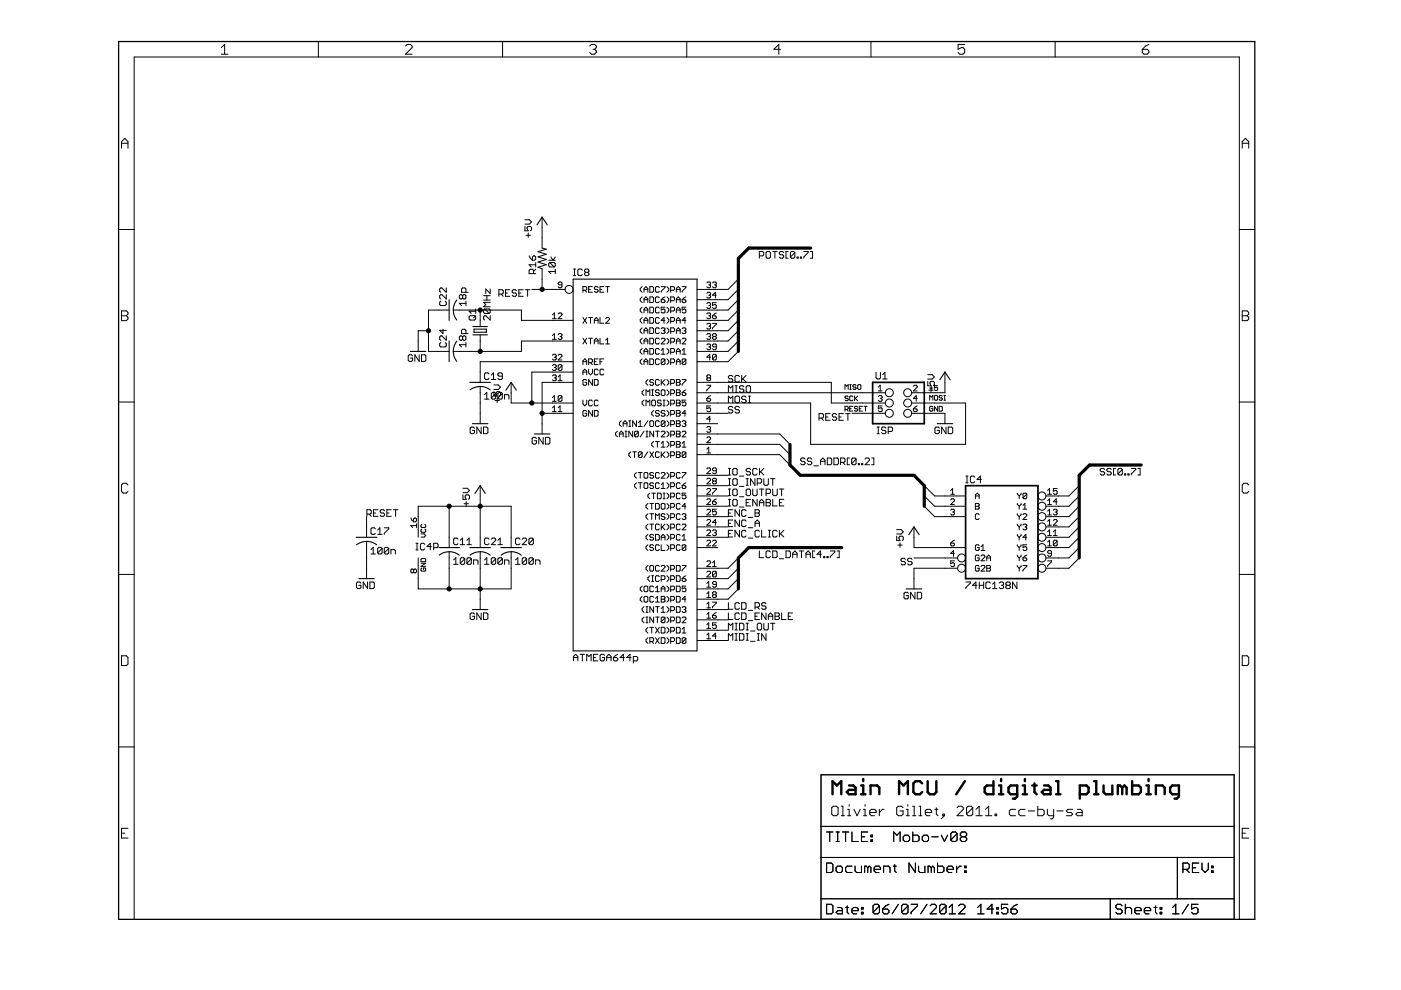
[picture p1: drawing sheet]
<svg xmlns="http://www.w3.org/2000/svg" width="297mm" height="210mm" viewBox="0 0 297 210" stroke-linecap="round" stroke-linejoin="round" font-family="sans-serif">
<g fill="#000" stroke="#000" stroke-width=".21">
<path d="M28.4 12.1v182.8zM46.9 10.1l.7-.7zM46.9 11.5h1.4zM47.6 9.4v2.1zM67.5 8.8v3.3zM86 11.5l1.4-1.4zM86 9.8l.3-.4zM86.3 9.4h.7zM86 11.5h1.4zM87.4 9.8v.3zM87 9.4l.4 .4zM106.6 8.8v3.3z"/>
<path d="M125 9.8l.4-.4zM125.4 9.4h.7zM125 11.1l.4 .4zM126.1 9.4l.3 .4zM125.7 10.5h.4zM126.1 10.5l.3 .3zM125.4 11.5h.7zM126.4 9.8v.3zM126.4 10.1l-.3 .4zM126.4 10.8v.3zM126.4 11.1l-.3 .4zM145.6 8.8v3.3z"/>
<path d="M164.1 10.5h1.4zM165.1 9.4v2.1zM165.1 9.4l-1 1.1zM184.7 8.8v3.3zM203.1 9.4v1.1zM203.1 10.5l.7-.4zM203.1 11.1l.4 .4zM203.8 10.1h.4zM204.2 10.1l.3 .4zM203.5 11.5h.7zM203.1 9.4h1.4zM204.5 10.5v.6z"/>
<path d="M204.5 11.1l-.3 .4zM223.7 8.8v3.3zM242.2 10.5v.6zM242.2 11.1l.3 .4zM242.5 11.5h.7zM242.9 9.8l-.7 .7zM243.2 11.5l.4-.4zM242.2 10.5h1zM242.9 9.8l.7-.4zM243.6 10.8v.3zM243.2 10.5l.4 .3zM28.4 12.1h234.4z"/>
<path d="M25.8 30v1.4zM25.8 30l.7-.7zM25.8 30.4h1.3zM26.5 29.3l.6 .7zM27.1 30v1.4zM263.4 30v1.4zM264.1 29.3l-.7 .7zM263.4 30.4h1.4zM264.1 29.3l.7 .7zM264.8 30v1.4zM25.1 48.7h3.3zM111.3 48v.9z"/>
<path d="M111.3 48.9h.7zM111.3 47.5h.9zM111.5 49.9h1zM111.8 48.2v.3zM111.8 48.2l.2-.2zM112 49.4v1zM111.8 48.5l.2 .4zM112 48h.5zM112.2 57.3v.7zM112.2 57.3l.2-.2zM112.2 56.1h1.4zM112.2 54.3l.2 .4z"/>
<path d="M112.2 47.5l.5-.4zM111.3 46.6h.9zM112.4 57.1h.5zM112.4 54.7l.5 .5zM112.5 48l.2 .2zM112.2 56.1l.4 .5zM112.7 48.2v.5zM112.7 48.7l-.2 .2zM112.2 46.6l.5 .5zM112.9 57.1l.2 .2zM112.9 55.2h.4zM112.9 54.5v.7z"/>
<path d="M113.1 57.3v.7zM113.1 57.6l.5-.5zM113.1 54.3l-.2 .2zM113.3 55.2l.3-.3zM113.1 54.3h.2zM112.2 58h1.4zM113.6 55.7v.9zM113.6 54.5v.4zM113.3 54.3l.3 .2zM114.1 56.7l1.7-.6zM114.1 55.6l1.7-.6zM114.1 54.5l1.7-.6z"/>
<path d="M114.1 53.4l1.7-.6zM114.9 50.4v2.2zM114.9 57v2.2zM114.1 56.7l.8 .3zM114.9 46v2.2zM114.9 48.2v2.2zM114.1 55.6l1.7 .5zM114.1 54.5l1.7 .5zM114.1 53.4l1.7 .5zM114.9 52.6l.9 .2zM116.3 57.6h1.4zM116.3 55.9v.5z"/>
<path d="M116.3 55.9l.3-.2zM116.3 56.4l.3 .2zM116.6 55.7h.9zM116.3 57.6l.5 .4zM116.8 54.5l.5 .7zM116.6 56.6h.9zM117.5 55.7l.2 .2zM116.6 55.7l.9 .9zM117.7 57.1v.9zM117.7 55.9v.5zM117.7 56.4l-.2 .2zM116.3 55.2h1.4z"/>
<path d="M117.7 54.5l-.4 .7zM118.3 60v.2zM118.3 60l.3-.2zM118.6 59.8h.3zM118.9 59.8l.2 .2zM121.6 58.4h.4zM121.6 57h.4zM121.8 57v1.4zM122.5 57.3v.9zM122.5 58.2l.2 .2zM122.7 57l-.2 .3zM122.7 58.4h.5z"/>
<path d="M122.7 57h.5zM123.2 58.4l.3-.2zM123.2 57l.3 .3zM123.9 57.3l.3-.3zM123.9 58v.2zM123.9 58l.3-.3zM123.9 57.3v.2zM124.2 57h.4zM123.9 58.2l.3 .2zM123.9 57.5l.3 .2zM124.2 57.7h.4zM124.6 57l.3 .3z"/>
<path d="M124.6 57.7l.3 .3zM124.2 58.4h.4zM124.9 57.3v.2zM124.9 57.5l-.3 .2zM124.9 58v.2zM124.9 58.2l-.3 .2zM149.9 60l.2-.2zM150.1 59.8h.4zM150.5 59.8l.2 .2zM150.7 60v.2zM151.1 60l.2-.2zM151.3 59.8h.4z"/>
<path d="M151.7 59.8l.2 .2zM151.9 60v.2zM161 53.3v1.4zM161 53.3h.7zM161.7 53.3l.2 .3zM161 54.3h.7zM161.9 53.6v.4zM161.9 54l-.2 .3zM162.4 53.6v.9zM162.4 54.5l.2 .2zM162.6 53.3l-.2 .3zM162.6 54.7h.5z"/>
<path d="M162.6 53.3h.5zM163.1 54.7l.2-.2zM163.3 53.6v.9zM163.1 53.3l.2 .3zM163.8 53.3h1zM164.3 53.3v1.4zM165.2 53.6v.2zM165.2 53.8l.3 .2zM165.5 53.3l-.3 .3zM165.5 54h.4zM165.2 54.5l.3 .2zM165.5 53.3h.4z"/>
<path d="M165.9 54l.3 .3zM165.5 54.7h.4zM165.9 53.3l.3 .3zM166.2 54.3v.2zM166.2 54.5l-.3 .2zM166.6 53.3v1.4zM166.6 53.3h.5zM166.6 54.7h.5zM167.6 53.6v.9zM167.6 53.6l.2-.3zM167.6 54.5l.9-.9zM167.8 53.3h.5z"/>
<path d="M167.6 54.5l.2 .2zM168.3 53.3l.2 .3zM167.8 54.7h.5zM168.5 53.6v.9zM168.3 54.7l.2-.2zM169 54.5v.2zM169 54.5h.2zM169.2 54.5v.2zM169 54.7h.2zM169.7 54.5v.2zM169.7 54.5h.2zM169.9 54.5v.2z"/>
<path d="M169.7 54.7h.2zM170.4 53.3h.9zM170.4 54.5v.2zM171.3 53.3v.3zM171.3 53.6l-.9 .9zM171.8 54.7h.5zM172.3 53.3v1.4zM171.8 53.3h.5zM262.8 48.7h3.2zM25.8 65.9v2.1zM25.8 65.9h1zM25.8 67h1z"/>
<path d="M26.8 65.9l.3 .4zM26.8 67l.3 .3zM25.8 68h1zM27.1 66.3v.3zM27.1 66.6l-.3 .4zM27.1 67.3v.3zM27.1 67.6l-.3 .4zM86.6 75.5v.9zM86.6 76.4l.2 .2zM86.8 75.2l-.2 .3zM86.8 76.6h.4zM86.8 75.2h.4z"/>
<path d="M87.2 76.6l.3-.2zM87.2 75.2l.3 .3zM87.5 75.9v.5zM87 75.9h.5zM87.9 75.2v1.4zM87.9 75.2l1 1.4zM88.7 72.3v2.2zM88.7 70.1v2.2zM88.9 75.2v1.4zM89.4 75.2v1.4zM89.4 76.6h.7zM90.1 76.6l.2-.2z"/>
<path d="M89.4 75.2h.7zM90.3 75.5v.9zM90.1 75.2l.2 .3zM90.8 70.1v4.4zM90.8 65.7v4.4zM88.7 70.1h2.1zM93 65.7h2.2zM93 74.5h2.2zM90.8 74.5h2.2zM90.8 65.7h2.2zM93.2 64.1v.5zM93.2 64.6l.3 .2z"/>
<path d="M93.2 62.7v.5zM93.2 63.2l.3 .2zM93.2 61.3v.4zM93.2 61.7l.3 .3zM93.2 72.9v.4zM93.2 73.3l.3 .3zM93.2 71.4v.5zM93.2 71.9l.3 .3zM93.2 70l.7 .7zM93.2 64.1l.3-.2zM93.5 64.8h.9zM93.5 62.5l-.3 .2z"/>
<path d="M93.5 61l-.3 .3zM93.5 72.6l-.3 .3zM93.5 73.6h.9zM93.5 71.2l-.3 .2zM93.5 62.5h.2zM93.5 61h.2zM93.5 71.2h.2zM93.9 69.8v.9zM94.4 64.8l.2-.2zM94.4 73.6l.2-.3zM94.6 64.1v.5zM94.4 63.9l.2 .2z"/>
<path d="M94.6 62.5v.9zM93.7 62.5l.9 .9zM94.6 61v1zM93.7 61l.9 1zM94.6 72.9v.4zM94.4 72.6l.2 .3zM94.6 71.2v1zM93.7 71.2l.9 1zM93.2 70h1.4zM96.1 65.7h1.3zM96.1 74.5h1.3zM97.4 64.3h1.4z"/>
<path d="M97.4 62.7v.5zM97.4 62.7l.2-.2zM97.4 73.1h1.4zM97.4 71.4v.5zM97.4 71.4l.2-.2zM97.4 63.2l.2 .2zM97.6 62.5h.3zM97.4 71.9l.2 .3zM97.6 71.2h.3zM97.4 64.3l.5 .5zM97.9 62.5l.2 .2zM97.6 63.4h.3z"/>
<path d="M97.9 61.3v.7zM97.9 61.3l.2-.3zM97.4 73.1l.5 .5zM97.9 71.2l.2 .2zM97.6 72.2h.3zM97.9 70v.7zM97.9 70l.2-.2zM98.1 62.7l.2-.2zM98.1 63.2l-.2 .2zM98.1 62.7v.5zM98.1 61h.5zM98.1 71.4l.2-.2z"/>
<path d="M98.1 71.9l-.2 .3zM98.1 71.4v.5zM98.1 69.8h.5zM98.3 62.5h.3zM98.1 63.2l.2 .2zM98.3 71.2h.3zM98.1 71.9l.2 .3zM98.6 62.5l.2 .2zM98.3 63.4h.3zM98.6 61l.2 .3zM98.6 71.2l.2 .2zM98.3 72.2h.3z"/>
<path d="M98.6 69.8l.2 .2zM98.8 63.9v.9zM98.8 62.7v.5zM98.8 63.2l-.2 .2zM98.8 61.3v.7zM98.8 72.6v1zM98.8 71.4v.5zM98.8 71.9l-.2 .3zM98.8 70v.7zM97.9 62h1.4zM97.9 70.7h1.4zM99.5 67.2v.4z"/>
<path d="M99.5 67.2l.2-.3zM99.5 66h1.4zM97.4 65.7h2.2zM97.4 74.5h2.2zM99.6 74.5h2.2zM99.6 65.7h2.2zM99.5 67.6l.2 .3zM99.7 66.9h.9zM99.5 66l.4 .5zM100.4 67.4l.5-.5zM99.7 67.9h.9zM100.6 66.9l.3 .3z"/>
<path d="M100.9 67.2v.4zM100.9 67.6l-.3 .3zM100.9 65.5v1zM101.8 67.9v1.3zM101.8 71v1.3zM101.8 78.9v2.2zM101.8 72.3v2.2zM101.8 74.5h8.8zM101.8 65.7v2.2zM101.8 65.7h8.8zM101.8 76.7v2.2zM101.8 76.7h15.3z"/>
<path d="M102.5 67.2v.4zM102.5 67.6l.3 .3zM102.5 65.7v.5zM102.5 65.7l.3-.2zM102.5 65l.5-.4zM102.5 64.1h1.4zM102.5 62.7h1.4zM102.7 79.3v.9zM102.8 66.9l-.3 .3zM102.5 66.2l.3 .3zM102.8 65.5h.9zM103 79.1l-.3 .2z"/>
<path d="M102.8 66.9h.2zM102.5 64.1l.5 .5zM103 61.3v.9zM103 61.3l.9 .9zM103.2 62.7v.9zM103 79.1h.4zM103.4 79.1l.3 .2zM102.8 66.5h.9zM103.7 65.5l.2 .2zM102.8 65.5l.9 1zM103.9 66.9v1zM103 66.9l.9 1z"/>
<path d="M103.9 65.7v.5zM103.9 66.2l-.2 .3zM102.5 65h1.4zM102.5 63.6h1.4zM103.9 61.3v.9zM104.2 79.5l.4-.4zM104.6 79.1v1.4zM105.6 79.3v.2zM105.6 79.5l.2 .3zM105.8 61.4v1.4zM105.8 61.4h.7zM105.6 79.3l.2-.2z"/>
<path d="M105.8 79.8h.7zM106.2 62.4l.5 .4zM105.8 79.1h.5zM106.5 61.4l.2 .3zM105.8 62.4h.7zM106.3 79.1l.2 .2zM106.7 61.7v.4zM106.7 62.1l-.2 .3zM107.2 61.4v1.4zM107.2 62.8h.9zM107.2 62.1h.4zM107.2 61.4h.9z"/>
<path d="M108.6 61.7v.2zM108.6 61.9l.2 .2zM108.8 61.4l-.2 .3zM108.8 62.1h.5zM108.6 62.6l.2 .2zM108.8 61.4h.5zM109.3 62.1l.2 .3zM108.8 62.8h.5zM109.3 61.4l.2 .3zM109.5 62.4v.2zM109.5 62.6l-.2 .2zM110 61.4v1.4z"/>
<path d="M110 62.8h.9zM110 62.1h.5zM110.6 72.3v2.2zM110.6 72.3h6.5zM110.6 65.7v2.2zM110.6 67.9h6.5zM110 61.4h.9zM111.4 61.4h1zM111.9 61.4v1.4zM112.8 61.4h2.1zM112.8 78.9v6.5zM114.9 59.2v2.2z"/>
<path d="M117.3 79.5l-.2 .2zM117.1 77.5l.2-.2zM117.3 75.1l-.2 .2zM117.1 71.1l.4-.4zM117.1 71.9h.8zM117.1 66.8l.4-.4zM117.1 67.6h.8zM117.1 78.9h4.4zM117.1 76.7h4.4zM117.1 72.3h4.4zM117.1 67.9h4.4zM117.1 61.4h2.7z"/>
<path d="M114.9 61.4h2.2zM112.8 78.9h4.3zM117.3 79.5h.4zM117.3 77.3h.4zM117.1 78.3l.2 .2zM117.3 75.1h.4zM117.1 76.1l.2 .2zM117.5 70.7v1.2zM117.5 66.4v1.2zM117.7 79.5l.2 .2zM117.7 77.3l.2 .2zM117.5 77.9h.2z"/>
<path d="M117.7 77.9l.2 .2zM117.3 78.5h.4zM117.7 75.1l.2 .2zM117.5 75.7h.2zM117.7 75.7l.2 .2zM117.3 76.3h.4zM117.9 79.7v.2zM117.9 79.9l-.2 .2zM117.9 77.5v.2zM117.7 77.9l.2-.2zM117.9 78.1v.2zM117.9 78.3l-.2 .2z"/>
<path d="M117.9 75.3v.2zM117.9 75.5l-.2 .2zM117.9 75.9v.2zM117.7 76.3l.2-.2zM118.3 79.9l.4-.4zM118.3 77.5v.8zM118.3 77.5l.3-.2zM118.3 78.3l.8-.8zM118.3 76.3l.8-.8zM118.3 71l.3-.3zM118.3 67.6l.8-.8zM118.3 60.8l.3 .2z"/>
<path d="M118.3 60.2l.3 .2zM118.6 77.3h.3zM118.3 78.3l.3 .2zM118.6 75.1l-.3 .2zM118.6 70.7h.3zM118.3 71.8l.3 .1zM118.6 66.4l-.3 .2zM118.6 61h.3zM118.6 60.4h.5zM118.7 79.5v1.2zM118.9 77.3l.2 .2zM118.6 78.5h.3z"/>
<path d="M118.6 75.1h.3zM118.9 70.7l.2 .3zM118.7 71.4h.2zM118.9 71.4l.2 .1zM118.6 71.9h.3zM118.6 66.4h.3zM118.9 61l.2-.2zM119.1 77.5v.8zM119.1 78.3l-.2 .2zM118.3 76.3h.8zM119.1 75.3v.2zM118.9 75.1l.2 .2z"/>
<path d="M119.1 71v.1zM119.1 71.1l-.2 .3zM119.1 71.5v.3zM118.9 71.9l.2-.1zM118.3 67.6h.8zM119.1 66.6v.2zM118.9 66.4l.2 .2zM119.1 60v.8zM123.6 78.7v.8zM123.6 78.7l.4-.4zM123.6 78.9h.8zM123.6 76.5v.8z"/>
<path d="M123.6 76.5l.4-.4zM123.6 76.7h.8zM123.6 71.7l.8 1.2zM123.6 67.3l.8 1.2zM123.6 60.8v1.2zM123.6 60.8h.6zM124 78.3l.4 .4zM124 76.1l.4 .4zM124 61.6l.4 .4zM124.2 60.8l.2 .2zM123.6 61.6h.6zM124.4 78.7v.8z"/>
<path d="M124.4 76.5v.8zM124.4 71.7l-.8 1.2zM124.4 67.3l-.8 1.2zM124.4 61v.4zM124.2 61.6l.2-.2zM124.8 78.3v.8zM124.8 79.1l.4 .4zM124.8 76.1v1.2zM124.8 76.1h.6zM124.8 71.7h.8zM124.8 67.3h.8zM124.8 60.8v1.2z"/>
<path d="M124.8 62h.8zM124.8 61.4h.4zM125.2 79.5l.4-.4zM125.2 76.9l.4 .4zM125.2 71.7v1.2zM125.2 67.3v1.2zM125.4 76.1l.2 .2zM124.8 76.9h.6zM125.6 78.3v.8zM125.6 76.3v.4zM125.6 76.7l-.2 .2zM124.8 60.8h.8z"/>
<path d="M126 78.5v.8zM126 79.3l.2 .2zM126 76.1v1.2zM126 77.3h.8zM126 76.7h.4zM126 72.1v.8zM126 72.1l.4-.4zM126 72.3h.8zM126 67.7v.8zM126 67.7l.4-.4zM126 67.9h.8zM126 61v.2z"/>
<path d="M126 61.2l.2 .2zM126.2 78.3l-.2 .2zM126.2 79.5h.4zM126.2 60.8l-.2 .2zM126.2 61.4h.4zM126 61.8l.2 .2zM126.4 71.7l.4 .4zM126.4 67.3l.4 .4zM126.2 78.3h.4zM126.6 79.5l.2-.2zM126.2 60.8h.4zM126.6 61.4l.2 .2z"/>
<path d="M126.2 62h.4zM126.6 78.3l.2 .2zM126 76.1h.8zM126.8 72.1v.8zM126.8 67.7v.8zM126.6 60.8l.2 .2zM126.8 61.6v.2zM126.6 62l.2-.2zM127.2 78.5v.8zM127.2 79.3l.2 .2zM127.2 76.1v1.2zM127.2 76.1h.8z"/>
<path d="M127.2 76.7h.4zM127.2 71.7v1.2zM127.2 72.9h.8zM127.2 67.3v1.2zM127.2 68.5h.8zM127.2 60.8v1.2zM127.2 62h.8zM127.2 61.4h.4zM127.4 78.3l-.2 .2zM127.4 79.5h.4zM127.4 78.3h.4zM127.8 79.5l.2-.2z"/>
<path d="M127.8 78.3l.2 .2zM127.2 60.8h.8zM128.8 71.7l-.4 .4zM128.4 72.9h.8zM128.4 68.5l.8-.8zM128.4 60.8h.8zM128.4 67.5l.2-.2zM128.8 71.7v1.2zM128.8 60.8v1.2zM128.6 67.3h.4zM128.4 68.5h.8zM129.2 67.5v.2z"/>
<path d="M129 67.3l.2 .2zM135.7 61.2v.4zM135.7 61.2l.4-.4zM135.7 63.4v.4zM135.7 63.4l.4-.5zM135.7 65.5v.4zM136.1 65.1l-.4 .4zM135.7 67.7v.4zM136.1 67.3l-.4 .4zM135.7 69.9v.4zM136.1 69.5l-.4 .4zM135.7 72.1v.4z"/>
<path d="M136.1 71.7l-.4 .4zM135.7 74.3v.4zM136.1 73.9l-.4 .4zM135.7 76.5v.4zM135.7 76.5l.4-.4zM135.7 61.6l.4 .4zM135.7 63.8l.4 .4zM135.7 65.9l.4 .4zM135.7 68.1l.4 .4zM135.7 70.3l.4 .4zM135.7 72.5l.4 .4zM135.7 74.7l.4 .4z"/>
<path d="M135.7 76.9l.4 .4zM136.5 61.2v.8zM136.5 61.2l.4-.4zM136.5 61.4h.9zM136.5 63.4v.8zM136.9 62.9l-.4 .5zM136.5 63.5h.9zM136.5 65.5v.8zM136.5 65.5l.4-.4zM136.5 65.7h.9zM136.5 67.7v.8zM136.5 67.7l.4-.4z"/>
<path d="M136.5 67.9h.9zM136.5 69.9v.8zM136.5 69.9l.4-.4zM136.5 70.1h.9zM136.5 72.1v.8zM136.5 72.1l.4-.4zM136.5 72.3h.9zM136.5 74.3v.8zM136.5 74.3l.4-.4zM136.5 74.5h.9zM136.5 76.5v.8zM136.9 76.1l-.4 .4z"/>
<path d="M136.5 76.7h.9zM136.9 60.8l.5 .4zM136.9 62.9l.5 .5zM136.9 65.1l.5 .4zM136.9 67.3l.5 .4zM136.9 69.5l.5 .4zM136.9 71.7l.5 .4zM136.9 73.9l.5 .4zM136.9 76.1l.5 .4zM137.4 61.2v.8zM137.4 63.4v.8zM137.4 65.5v.8z"/>
<path d="M137.4 67.7v.8zM137.4 69.9v.8zM137.4 72.1v.8zM137.4 74.3v.8zM137.4 76.5v.8zM137.8 60.8v1.2zM137.8 62h.6zM137.8 62.9v1.3zM137.8 64.2h.6zM137.8 65.1v1.2zM137.8 66.3h.6zM137.8 67.3v1.2z"/>
<path d="M137.8 68.5h.6zM137.8 69.5v1.2zM137.8 70.7h.6zM137.8 71.7v1.2zM137.8 72.9h.6zM137.8 73.9v1.2zM137.8 75.1h.6zM137.8 76.1v1.2zM137.8 77.3h.6zM138.4 62l.2-.2zM137.8 60.8h.6zM138.4 64.2l.2-.3z"/>
<path d="M137.8 62.9h.6zM138.4 66.3l.2-.2zM137.8 65.1h.6zM138.4 68.5l.2-.2zM137.8 67.3h.6zM138.4 70.7l.2-.2zM137.8 69.5h.6zM138.4 72.9l.2-.2zM137.8 71.7h.6zM138.4 75.1l.2-.2zM137.8 73.9h.6zM138.4 77.3l.2-.2z"/>
<path d="M137.8 76.1h.6zM138.6 61v.8zM138.4 60.8l.2 .2zM138.6 63.1v.8zM138.4 62.9l.2 .2zM138.6 65.3v.8zM138.4 65.1l.2 .2zM138.6 67.5v.8zM138.4 67.3l.2 .2zM138.6 69.7v.8zM138.4 69.5l.2 .2zM138.6 71.9v.8z"/>
<path d="M138.4 71.7l.2 .2zM138.6 74.1v.8zM138.4 73.9l.2 .2zM138.6 76.3v.8zM138.4 76.1l.2 .2zM139 61v.8zM139 61.8l.2 .2zM139 63.1v.8zM139 63.9l.2 .3zM139 65.3v.8zM139 66.1l.2 .2zM139 67.5v.8z"/>
<path d="M139 68.3l.2 .2zM139 69.7v.8zM139 70.5l.2 .2zM139 71.9v.8zM139 72.7l.2 .2zM139 74.1v.8zM139 74.9l.2 .2zM139 76.3v.8zM139 77.1l.2 .2zM139.2 60.8l-.2 .2zM139.2 62h.4zM139.2 62.9l-.2 .2z"/>
<path d="M139.2 64.2h.4zM139.2 65.1l-.2 .2zM139.2 66.3h.4zM139.2 67.3l-.2 .2zM139.2 68.5h.4zM139.2 69.5l-.2 .2zM139.2 70.7h.4zM139.2 71.7l-.2 .2zM139.2 72.9h.4zM139.2 73.9l-.2 .2zM139.2 75.1h.4zM139.2 76.1l-.2 .2z"/>
<path d="M139.2 77.3h.4zM139.2 60.8h.4zM139.6 62l.2-.2zM139.2 62.9h.4zM139.6 64.2l.2-.3zM139.2 65.1h.4zM139.6 66.3l.2-.2zM139.2 67.3h.4zM139.6 68.5l.2-.2zM139.2 69.5h.4zM139.6 70.7l.2-.2zM139.2 71.7h.4z"/>
<path d="M139.6 72.9l.2-.2zM139.2 73.9h.4zM139.6 75.1l.2-.2zM139.2 76.1h.4zM139.6 77.3l.2-.2zM139.6 60.8l.2 .2zM139.6 62.9l.2 .2zM139.6 65.1l.2 .2zM139.6 67.3l.2 .2zM139.6 69.5l.2 .2zM139.6 71.7l.2 .2zM139.6 73.9l.2 .2z"/>
<path d="M139.6 76.1l.2 .2zM140.2 60.8h.8zM140.2 61.8v.2zM140.2 63.5v.4zM140.2 63.9l.2 .3zM140.2 65.1v.6zM140.2 65.7l.4-.2zM140.2 67.9h.8zM140.4 69.5l-.2 .2zM140.2 72.9l.8-.8zM140.6 73.9l-.4 .4zM140.2 75.1h.8z"/>
<path d="M140.2 76.3v.8zM140.4 76.1l-.2 .2zM140.2 77.1l.8-.8zM140.4 64.2h.4zM140.2 66.1l.2 .2zM140.4 69.5h.4zM140.2 70.5l.2 .2zM140.4 71.7l-.2 .2zM140.4 76.1h.4zM140.2 77.1l.2 .2zM140.6 63.1l-.4 .4zM140.6 65.5h.2z"/>
<path d="M140.6 73.9v1.2zM140.8 64.2l.2-.3zM140.2 63.5h.6zM140.8 65.5l.2 .2zM140.4 66.3h.4zM140.8 67.3v1.2zM140.8 67.3l-.6 .6zM140.8 69.5l.2 .2zM140.6 70.1h.2zM140.8 70.1l.2 .2zM140.4 70.7h.4zM140.4 71.7h.4z"/>
<path d="M140.8 76.1l.2 .2zM140.4 77.3h.4zM141 60.8v.2zM141 61l-.8 .8zM140.6 63.1l.4-.2zM141 63.8v.1zM140.8 63.5l.2 .3zM140.2 65.1h.8zM141 65.7v.4zM140.8 66.3l.2-.2zM141 69.7v.2zM141 69.9l-.2 .2z"/>
<path d="M141 70.3v.2zM140.8 70.7l.2-.2zM140.2 72.9h.8zM141 71.9v.2zM140.8 71.7l.2 .2zM141 76.3v.8zM141 77.1l-.2 .2zM141.4 62l.4-.4zM141.4 64.2l.4-.4zM141.4 66.3l.4-.4zM141.4 68.5l.4-.4zM141.4 70.7l.4-.4z"/>
<path d="M141.4 72.9l.4-.4zM141.4 75.1l.4-.4zM141.4 77.3l.4-.4zM141.8 61.2v.4zM141.4 60.8l.4 .4zM141.8 63.4v.4zM141.4 62.9l.4 .5zM141.8 65.5v.4zM141.4 65.1l.4 .4zM141.8 67.7v.4zM141.4 67.3l.4 .4zM141.8 69.9v.4z"/>
<path d="M141.4 69.5l.4 .4zM141.8 72.1v.4zM141.4 71.7l.4 .4zM141.8 74.3v.4zM141.4 73.9l.4 .4zM141.8 76.5v.4zM141.4 76.1l.4 .4zM142.2 60.8v1.2zM142.2 60.8h.6zM142.2 62.9v1.3zM142.2 62.9h.6zM142.2 65.1v1.2z"/>
<path d="M142.2 65.1h.6zM142.2 67.3v1.2zM142.2 67.3h.6zM142.2 69.5v1.2zM142.2 69.5h.6zM142.2 71.7v1.2zM142.2 71.7h.6zM142.2 73.9v1.2zM142.2 73.9h.6zM142.2 76.1v1.2zM142.2 76.1h.6zM142.8 60.8l.2 .2z"/>
<path d="M142.2 61.6h.6zM142.8 62.9l.2 .2zM142.2 63.8h.6zM142.8 65.1l.2 .2zM142.2 65.9h.6zM142.8 67.3l.2 .2zM142.2 68.1h.6zM142.8 69.5l.2 .2zM142.2 70.3h.6zM142.8 71.7l.2 .2zM142.2 72.5h.6zM142.8 73.9l.2 .2z"/>
<path d="M142.2 74.7h.6zM142.8 76.1l.2 .2zM142.2 76.9h.6zM143 61v.4zM142.8 61.6l.2-.2zM143 63.1v.4zM143 63.5l-.2 .3zM143 65.3v.4zM142.8 65.9l.2-.2zM143 67.5v.4zM143 67.9l-.2 .2zM143 69.7v.4z"/>
<path d="M143 70.1l-.2 .2zM143 71.9v.4zM143 72.3l-.2 .2zM143 74.1v.4zM143 74.5l-.2 .2zM143 76.3v.4zM143 76.7l-.2 .2zM143.4 61.2v.8zM143.4 61.2l.4-.4zM143.4 61.4h.8zM143.4 63.4v.8zM143.4 63.4l.4-.5z"/>
<path d="M143.4 63.5h.8zM143.4 65.5v.8zM143.4 65.5l.4-.4zM143.4 65.7h.8zM143.4 67.7v.8zM143.4 67.7l.4-.4zM143.4 67.9h.8zM143.4 69.9v.8zM143.4 69.9l.4-.4zM143.4 70.1h.8zM143.4 72.1v.8zM143.4 72.1l.4-.4z"/>
<path d="M143.4 72.3h.8zM143.4 74.3v.8zM143.4 74.3l.4-.4zM143.4 74.5h.8zM143.4 76.5v.8zM143.4 76.5l.4-.4zM143.4 76.7h.8zM143.8 60.8l.4 .4zM143.8 62.9l.4 .5zM143.8 65.1l.4 .4zM143.8 67.3l.4 .4zM143.8 69.5l.4 .4z"/>
<path d="M143.8 71.7l.4 .4zM143.8 73.9l.4 .4zM143.8 76.1l.4 .4zM144.2 61.2v.8zM144.2 63.4v.8zM144.2 65.5v.8zM144.2 67.7v.8zM144.2 69.9v.8zM144.2 72.1v.8zM144.2 74.3v.8zM144.2 76.5v.8zM144.6 60.8h.8z"/>
<path d="M144.6 61.8v.2zM144.6 63.5v.4zM144.6 63.9l.2 .3zM144.6 65.1v.6zM144.6 65.7l.4-.2zM144.6 67.9h.8zM144.8 69.5l-.2 .2zM145.4 72.1l-.8 .8zM145 73.9l-.4 .4zM144.6 75.1h.8zM144.6 76.3v.8zM144.8 76.1l-.2 .2z"/>
<path d="M145.4 76.3l-.8 .8zM144.8 64.2h.4zM144.6 66.1l.2 .2zM144.8 69.5h.4zM144.6 70.5l.2 .2zM144.8 71.7l-.2 .2zM144.8 76.1h.4zM144.6 77.1l.2 .2zM145 63.1l-.4 .4zM145 65.5h.2zM145 73.9v1.2zM145.4 63.9l-.2 .3z"/>
<path d="M144.6 63.5h.6zM145.2 65.5l.2 .2zM144.8 66.3h.4zM145.2 67.3v1.2zM145.2 67.3l-.6 .6zM145.2 69.5l.2 .2zM145 70.1h.2zM145.2 70.1l.2 .2zM144.8 70.7h.4zM144.8 71.7h.4zM145.2 76.1l.2 .2zM144.8 77.3h.4z"/>
<path d="M145.4 60.8v.2zM145.4 61l-.8 .8zM145 63.1l.4-.2zM145.4 63.8v.1zM145.2 63.5l.2 .3zM144.6 65.1h.8zM145.4 65.7v.4zM145.4 66.1l-.2 .2zM145.4 69.7v.2zM145.4 69.9l-.2 .2zM145.4 70.3v.2zM145.4 70.5l-.2 .2z"/>
<path d="M144.6 72.9h.8zM145.4 71.9v.2zM145.2 71.7l.2 .2zM145.4 76.3v.8zM145.4 77.1l-.2 .2zM150.1 62l-.2 .2zM149.9 64.4l.2-.2zM149.9 66.6l.2-.2zM149.9 68.7l.2-.1zM150.1 70.7l-.2 .3zM149.9 73.1l.2-.2zM149.9 75.7h.8z"/>
<path d="M149.9 79.7l.2-.2zM149.9 79.7v.2zM149.9 60.8l.2 .2zM150.1 62h.4zM149.9 63l.2 .2zM150.1 64.2h.4zM149.9 65.2l.2 .2zM150.1 66.4h.4zM149.9 67.4l.2 .2zM150.1 68.6h.4zM149.9 69.6l.2 .2zM150.1 70.7h.4z"/>
<path d="M149.9 71.8l.2 .1zM150.1 72.9h.4zM149.9 73.9l.2 .2zM150.1 79.5h.4zM150.3 60.4h.2zM150.5 60.4l.2 .2zM150.1 61h.4zM150.5 62l.2 .2zM150.3 62.6h.2zM150.5 62.6l.2 .2zM150.1 63.2h.4zM150.5 64.2l.2 .2z"/>
<path d="M150.3 64.8h.2zM150.5 64.8l.2 .2zM150.1 65.4h.4zM150.5 66.4l.2 .2zM150.3 67h.2zM150.5 67l.2 .2zM150.1 67.6h.4zM150.5 68.6l.2 .1zM150.3 69.2h.2zM150.5 69.2l.2 .2zM150.1 69.8h.4zM150.5 70.7l.2 .3z"/>
<path d="M150.3 71.4h.2zM150.5 71.4l.2 .1zM150.1 71.9h.4zM150.5 72.9l.2 .2zM150.3 73.5h.2zM150.5 73.5l.2 .2zM150.1 74.1h.4zM150.5 75.1v1.2zM150.5 75.1l-.6 .6zM150.5 79.5l.2 .2zM150.7 60.2l-.2 .2zM150.7 60.6v.2z"/>
<path d="M150.7 60.8l-.2 .2zM150.7 62.2v.2zM150.7 62.4l-.2 .2zM150.7 62.8v.2zM150.7 63l-.2 .2zM150.7 64.4v.2zM150.7 64.6l-.2 .2zM150.7 65v.2zM150.7 65.2l-.2 .2zM150.7 66.6v.2zM150.7 66.8l-.2 .2zM150.7 67.2v.2z"/>
<path d="M150.7 67.4l-.2 .2zM150.7 68.7v.3zM150.7 69l-.2 .2zM150.7 69.4v.2zM150.7 69.6l-.2 .2zM150.7 71v.1zM150.7 71.1l-.2 .3zM150.7 71.5v.3zM150.7 71.8l-.2 .1zM150.7 73.1v.2zM150.7 73.3l-.2 .2zM150.7 73.7v.2z"/>
<path d="M150.7 73.9l-.2 .2zM150.7 79.7v.2zM150.7 79.9l-.2 .2zM151.1 62.6h.8zM151.1 64.2v.6zM151.1 64.8l.4-.2zM151.1 67v.4zM151.1 67.4l.2 .2zM151.1 68.6h.8zM151.1 69.6v.2zM151.1 71l.2-.3zM151.1 71.5v.3z"/>
<path d="M151.1 71.5l.2-.1zM151.1 71v.1zM151.1 73.9l.2 .2zM151.1 73.1v.2zM151.1 73.3l.2 .2zM151.1 75.3v.8zM151.1 75.3l.2-.2zM151.1 76.1l.8-.8zM151.1 60.8l.2 .2zM151.1 65.2l.2 .2zM151.3 67.6h.4zM151.3 70.7h.4z"/>
<path d="M151.1 71.8l.2 .1zM151.1 71.1l.2 .3zM151.3 71.4h.4zM151.3 74.1h.4zM151.1 73.1l.2-.2zM151.3 73.5h.6zM151.3 75.1h.4zM151.1 76.1l.2 .2zM151.5 64.6h.2zM151.5 66.6l-.4 .4zM151.5 60.4h.2zM151.7 60.4l.2 .2z"/>
<path d="M151.3 61h.4zM151.7 62v1.2zM151.7 62l-.6 .6zM151.7 64.6l.2 .2zM151.3 65.4h.4zM151.7 67.6l.2-.2zM151.1 67h.6zM151.7 70.7l.2 .3zM151.7 71.4l.2 .1zM151.3 71.9h.4zM151.9 73.9l-.2 .2zM151.3 72.9h.4z"/>
<path d="M151.7 75.1l.2 .2zM151.3 76.3h.4zM151.9 60.2l-.2 .2zM151.9 60.6v.2zM151.9 60.8l-.2 .2zM151.1 64.2h.8zM151.9 64.8v.4zM151.9 65.2l-.2 .2zM151.5 66.6l.4-.2zM151.9 67.2v.2zM151.7 67l.2 .2zM151.9 68.6v.1z"/>
<path d="M151.9 68.7l-.8 .9zM151.9 71v.1zM151.9 71.1l-.2 .3zM151.9 71.5v.3zM151.9 71.8l-.2 .1zM151.9 73.1v.8zM151.7 72.9l.2 .2zM151.9 75.3v.8zM151.9 76.1l-.2 .2zM147.8 61.4h4.4zM147.8 63.5h4.4zM147.8 65.7h4.4z"/>
<path d="M147.8 67.9h4.4zM147.8 70.1h4.4zM147.8 72.3h4.4zM147.8 74.5h4.4zM147.8 76.7h4.4zM152.2 76.7h2.2zM154.4 76.7l2.1-2.2zM152.2 74.5h2.2zM156.5 72.3l-2.1 2.2zM152.2 72.3h2.2zM154.4 72.3l2.1-2.2zM152.2 70.1h2.2z"/>
<path d="M156.5 67.9l-2.1 2.2zM152.2 67.9h2.2zM154.4 67.9l2.1-2.2zM152.2 65.7h2.2zM156.5 63.5l-2.1 2.2zM152.2 63.5h2.2zM154.4 63.5l2.1-2.1zM152.2 61.4h2.2zM154.4 61.4l2.1-2.2zM154.4 79.8v.3zM154.7 79.6l-.3 .2zM154.7 79.6h.4z"/>
<path d="M155.1 79.6l.3 .2zM155.8 79.8v1zM155.8 79.8l.3-.2zM156.1 79.6h.4zM156.5 79.6l.3 .2zM157.2 79.6v1.4zM185.7 79v1.1zM187.2 79.4l.4-.4zM187.6 79v1.3zM196.7 79.4h.9zM197.6 79.4l.5 .5zM263.4 65.9v2.1z"/>
<path d="M263.4 65.9h1zM263.4 67h1zM264.4 65.9l.4 .4zM264.4 67l.4 .3zM263.4 68h1zM264.8 66.3v.3zM264.8 66.6l-.4 .4zM264.8 67.3v.3zM264.8 67.6l-.4 .4zM25.1 85.2h3.3zM99.7 90.8v.9zM99.7 91.7l.2 .2z"/>
<path d="M99.7 90.8l.2-.2zM99.9 91.9h.5zM99.9 90.6h.5zM100.4 91.9l.2-.2zM100.4 90.6l.2 .2zM100.6 91.2v.5zM100.1 91.2h.5zM101.1 90.6v1.3zM101.1 90.6l.9 1.3zM101.8 81.9v1.4zM101.8 83.3v2.1zM101.8 87.6v2.2z"/>
<path d="M101.8 85.4v2.2zM102 90.6v1.3zM102.5 90.6v1.3zM102.5 91.9h.7zM102.7 83.7l.5-.5zM102.7 84.6h1zM102.7 80.2l.3 .3zM103 80.5h.4zM103.2 83.2v1.4zM103.2 91.9l.2-.2zM102.5 90.6h.7zM103.4 90.8v.9z"/>
<path d="M103.2 90.6l.2 .2zM103.4 80.5l.3-.3zM104.2 83.4v1zM104.2 83.4l.2-.2zM105.1 83.4l-.9 1zM104.2 80.5h.9zM104.4 83.2h.5zM104.2 84.4l.2 .2zM104.7 83v1zM104.7 84h.7zM104.7 82.6h.9zM104.9 83.2l.2 .2z"/>
<path d="M104.4 84.6h.5zM104.9 84.9h1zM105.1 83.4v1zM105.1 84.4l-.2 .2zM105.2 83.3v.2zM105.2 83.3l.2-.3zM105.4 84.5v.9zM105.2 83.5l.2 .5zM105.4 83h.5zM105.6 83.4v1zM105.6 83.4l.2-.2zM105.6 84.4l.9-1z"/>
<path d="M105.6 80.2l.2 .3zM106.1 82.1l-.5 .5zM104.7 81.6h.9zM105.8 83.2h.5zM105.6 84.4l.2 .2zM105.8 80.5h.5zM105.9 83l.2 .3zM106.1 83.3v.4zM106.1 83.7l-.2 .3zM105.6 81.6l.5 .5zM106.3 83.2l.2 .2zM105.8 84.6h.5z"/>
<path d="M106.3 80.5l.2-.3zM106.5 83.4v1zM106.5 84.4l-.2 .2zM106.5 79.3v.9zM107 83.7v.9zM107 83.7h.7zM107.7 83.7l.2 .2zM107.9 83.9v.7zM108.4 81.1v2.2zM108.4 83.3v2.1zM112.8 85.4h4.3zM108.4 85.4h4.4z"/>
<path d="M112.8 93v.9zM112.8 93.9l.3 .2zM113.1 92.7l-.3 .3zM113.1 94.1h.4zM113.1 92.7h.4zM113.5 94.1l.2-.2zM113.5 92.7l.2 .3zM113.7 93.5v.4zM113.3 93.5h.4zM114.2 92.7v1.4zM114.2 92.7l1 1.4zM114.9 89.8v2.2z"/>
<path d="M114.9 87.6v2.2zM114.9 87.6h2.2zM114.9 81.1v6.5zM115.2 92.7v1.4zM115.6 92.7v1.4zM115.6 94.1h.8zM116.4 94.1l.2-.2zM115.6 92.7h.8zM116.6 93v.9zM116.4 92.7l.2 .3zM117.1 84.3l.4-.4zM117.1 85.1h.8z"/>
<path d="M117.1 86.5l.4-.4zM117.1 87.3h.8zM117.1 81.1h4.4zM117.1 85.4h4.4zM117.1 87.6h4.4zM114.9 81.1h2.2zM117.1 80.5l.2 .2zM117.5 83.9v1.2zM117.5 86.1v1.2zM117.5 80.1h.2zM117.7 80.1l.2 .2zM117.3 80.7h.4z"/>
<path d="M117.9 80.3v.2zM117.7 80.7l.2-.2zM118.3 80.7h.8zM118.3 84.1v.8zM118.3 84.1l.3-.2zM118.3 84.9l.8-.8zM118.3 86.5l.4-.4zM118.3 87.3h.8zM118.6 83.9h.3zM118.3 84.9l.3 .2zM118.7 86.1v1.2zM118.9 83.9l.2 .2z"/>
<path d="M118.6 85.1h.3zM119.1 84.1v.8zM119.1 84.9l-.2 .2zM123.6 80.7v.8zM123.6 81.5l.2 .2zM123.6 84.8v.8zM123.6 85.6l.4 .4zM123.6 87.2v.8zM123.6 88l.2 .2zM123.8 80.5l-.2 .2zM123.8 81.7h.4zM123.8 87l-.2 .2z"/>
<path d="M123.8 88.2h.4zM124 86l.4-.4zM123.8 80.5h.4zM124.2 81.7l.2-.2zM123.8 87h.4zM124.2 88.2l.2-.2zM124.2 80.5l.2 .2zM124.4 81.1v.4zM124 81.1h.4zM124.4 84.8v.8zM124.2 87l.2 .2zM124.4 87.6v.4z"/>
<path d="M124 87.6h.4zM124.8 80.5v1.2zM124.8 80.5l.8 1.2zM124.8 85v.9zM124.8 85.9l.2 .1zM124.8 87v1.2zM124.8 87l.8 1.2zM125 84.8l-.2 .2zM125 86h.4zM125 84.8h.4zM125.4 86l.2-.1zM125.6 80.5v1.2z"/>
<path d="M125.4 84.8l.2 .2zM125.6 87v1.2zM126 80.5v1.2zM126 81.7h.6zM126 85v.9zM126 85.9l.2 .1zM126 87v1.2zM126 88.2h.6zM126.2 84.8l-.2 .2zM126.2 86h.4zM126.6 81.7l.2-.2zM126 80.5h.6z"/>
<path d="M126.2 84.8h.4zM126.6 86l.2-.1zM126.6 88.2l.2-.2zM126 87h.6zM126.8 80.7v.8zM126.6 80.5l.2 .2zM126.6 84.8l.2 .2zM126.8 87.2v.8zM126.6 87l.2 .2zM130.5 91.8v.4zM130.5 91.8l.4-.4zM130.5 92.2l.4 .4z"/>
<path d="M131.3 89.6v.4zM131.3 89.6l.4-.4zM131.3 91.8v.8zM131.3 91.8l.4-.4zM131.3 92h.8zM131.3 90l.4 .4zM131.7 91.4l.4 .4zM132.1 89.6v.8zM132.1 89.6l.4-.4zM132.1 89.8h.8zM132.1 91.8v.8zM132.5 89.2l.4 .4z"/>
<path d="M132.5 92.6h.4zM132.5 91.4h.4zM132.7 91.4v1.2zM132.9 89.6v.8zM133.3 90.4h.4zM133.3 89.2h.4zM133.3 91.4v1.2zM133.3 91.4l.8 1.2zM133.3 96.2v.4zM133.3 96.2l.4-.4zM133.5 89.2v1.2zM133.3 96.6l.4 .4z"/>
<path d="M134.1 89.2v1.2zM134.1 89.2l.8 1.2zM134.1 91.4v1.2zM134.1 95.8h.8zM134.5 91.6v.8zM134.5 91.6l.2-.2zM134.5 92.4l.8-.8zM134.5 95.8v1.2zM134.7 91.4h.4zM134.5 92.4l.2 .2zM134.9 89.2v1.2zM135.1 91.4l.2 .2z"/>
<path d="M134.7 92.6h.4zM135.3 89.6l.4-.4zM135.3 90.4h.8zM135.3 91.6v.8zM135.3 92.4l-.2 .2zM135.3 96v.8zM135.3 96l.3-.2zM135.3 96.8l.8-.8zM135.6 95.8h.4zM135.3 96.8l.3 .2zM135.7 89.2v1.2zM136.5 91.4l-.8 1.2z"/>
<path d="M136 95.8l.1 .2zM135.6 97h.4zM136.1 83.1v.4zM136.1 83.1l.4-.4zM136.1 85.2v.4zM136.1 85.2l.4-.4zM136.1 96v.8zM136.1 96.8l-.1 .2zM136.1 83.5l.4 .4zM136.1 85.6l.4 .4zM137.4 89.2l-.9 1.2zM137.4 95.8l-.9 1.2z"/>
<path d="M137 80.9v.4zM137 80.9l.4-.4zM137 82.7v1.2zM137 82.7l.4 .4zM137 84.8v1.2zM137 84.8l.4 .4zM137 92.6h.4zM137 91.4h.4zM137.2 91.4v1.2zM137 81.3l.4 .4zM137.4 83.1l.4-.4zM137.4 85.2l.4-.4z"/>
<path d="M137.8 80.7v.2zM137.8 80.9l.2 .2zM137.8 82.7v1.2zM137.8 84.8v1.2zM137.8 89.4v.8zM137.8 90.2l.2 .2zM137.8 91.4v1.2zM137.8 91.4l.8 1.2zM137.8 95.8l.8 1.2zM138 80.5l-.2 .2zM138 81.1h.4zM137.8 81.5l.2 .2z"/>
<path d="M138 89.2l-.2 .2zM138 90.4h.4zM138.2 83.9h.4zM138.2 82.7h.4zM138.2 85v.9zM138.2 85.9l.2 .1zM138.2 87.4v.4zM138.2 87.4l.4-.4zM138.2 94v.4zM138.2 94l.4-.4zM138 80.5h.4zM138.4 81.1l.2 .2z"/>
<path d="M138 81.7h.4zM138.4 82.7v1.2zM138.4 84.8l-.2 .2zM138.4 86h.4zM138 89.2h.4zM138.4 90.4l.2-.2zM138.4 80.5l.2 .2zM138.6 81.3v.2zM138.6 81.5l-.2 .2zM138.2 87.8l.4 .4zM138.6 89.4v.8zM138.4 89.2l.2 .2z"/>
<path d="M138.6 91.4v1.2zM138.2 94.4l.4 .4zM138.6 95.8l-.8 1.2zM138.4 84.8h.4zM138.8 86l.2-.1zM139 80.7v.8zM139 81.5l.2 .2zM139 82.9v.2zM139 83.1l.2 .1zM139 85v.9zM138.8 84.8l.2 .2zM139 87.2v.2z"/>
<path d="M139 87.4l.2 .2zM139 89.4v.8zM139 90.2l.2 .2zM139 91.4h.8zM139 93.6h.8zM139 96v.8zM139 96.8l.2 .2zM139.2 80.5l-.2 .2zM139.2 81.7h.4zM139.2 82.7l-.2 .2zM139.2 83.2h.4zM139 83.7l.2 .2z"/>
<path d="M139.2 87l-.2 .2zM139.2 87.6h.4zM139 88l.2 .2zM139.2 89.2l-.2 .2zM139.2 90.4h.4zM139.2 95.8l-.2 .2zM139.2 97h.4zM139.4 85v.2zM139.4 85.2l.2 .2zM139.4 91.4v1.2zM139.4 93.6v1.2zM139.2 80.5h.4z"/>
<path d="M139.8 81.5l-.2 .2zM139.2 82.7h.4zM139.6 83.2l.2 .3zM139.2 83.9h.4zM139.6 84.8l-.2 .2zM139.6 85.4h.4zM139.4 85.9l.2 .1zM139.2 87h.4zM139.6 87.6l.2 .2zM139.2 88.2h.4zM139.2 89.2h.4zM139.6 90.4l.2-.2z"/>
<path d="M139.2 95.8h.4zM139.6 97l.2-.2zM139.6 80.5l.2 .2zM139.6 82.7l.2 .2zM139.8 83.5v.2zM139.8 83.7l-.2 .2zM139.6 87l.2 .2zM139.8 87.8v.2zM139.8 88l-.2 .2zM139.6 89.2l.2 .2zM139.6 95.8l.2 .2zM139.6 84.8h.4z"/>
<path d="M140 85.4l.2 .2zM139.6 86h.4zM140.2 80.5v1.2zM140.2 81.3l.8-.8zM140.2 82.9v.8zM140.2 83.7l.2 .2zM140 84.8l.2 .2zM140.2 85.6v.3zM140 86l.2-.1zM140.2 87.2v.2zM140.2 87.4l.2 .2zM140.2 89.4v.8z"/>
<path d="M140.4 89.2l-.2 .2zM141 89.4l-.8 .8zM140.2 92.6l.8-.8zM140.6 93.6l-.4 .4zM140.2 94.8h.8zM140.2 95.8v1.2zM140.2 96.6l.8-.8zM140.4 81.1l.6 .6zM140.4 82.7l-.2 .2zM140.4 83.9h.4zM140.4 87l-.2 .2zM140.4 87.6h.4z"/>
<path d="M140.2 88l.2 .2zM140.4 89.2h.4zM140.2 90.2l.2 .2zM140.4 91.4l-.2 .2zM140.4 96.4l.6 .6zM140.6 86h.4zM140.6 84.8h.4zM140.6 93.6v1.2zM140.4 82.7h.4zM140.8 83.9l.2-.2zM140.8 84.8v1.2zM140.4 87h.4z"/>
<path d="M140.8 87.6l.2 .2zM140.4 88.2h.4zM140.8 89.2l.2 .2zM140.4 90.4h.4zM140.4 91.4h.4zM141 82.9v.8zM140.8 82.7l.2 .2zM140.8 87l.2 .2zM141 87.8v.2zM141 88l-.2 .2zM141 89.4v.8zM140.8 90.4l.2-.2z"/>
<path d="M140.2 92.6h.8zM141 91.6v.2zM140.8 91.4l.2 .2zM141.4 81.7l.4-.4zM141.4 83.9l.4-.4zM141.4 86l.4-.4zM141.4 88.2l.4-.4zM141.4 90.4l.4-.4zM141.4 92.6l.4-.4zM141.4 94.8l.4-.4zM141.4 97l.4-.4zM141.8 80.9v.4z"/>
<path d="M141.4 80.5l.4 .4zM141.8 83.1v.4zM141.4 82.7l.4 .4zM141.8 85.2v.4zM141.4 84.8l.4 .4zM141.8 87.4v.4zM141.4 87l.4 .4zM141.8 89.6v.4zM141.4 89.2l.4 .4zM141.8 91.8v.4zM141.4 91.4l.4 .4zM141.8 94v.4z"/>
<path d="M141.4 93.6l.4 .4zM141.8 96.2v.4zM141.4 95.8l.4 .4zM142.2 80.5v1.2zM142.2 80.5h.6zM142.2 82.7v1.2zM142.2 82.7h.6zM142.2 84.8v1.2zM142.2 84.8h.6zM142.2 87v1.2zM142.2 87h.6zM142.2 89.2v1.2z"/>
<path d="M142.2 89.2h.6zM142.2 91.4v1.2zM142.2 91.4h.6zM142.2 93.6v1.2zM142.2 93.6h.6zM142.2 95.8v1.2zM142.2 95.8h.6zM142.8 80.5l.2 .2zM142.2 81.3h.6zM142.8 82.7l.2 .2zM142.2 83.5h.6zM142.8 84.8l.2 .2z"/>
<path d="M142.2 85.6h.6zM142.8 87l.2 .2zM142.2 87.8h.6zM142.8 89.2l.2 .2zM142.2 90h.6zM142.8 91.4l.2 .2zM142.2 92.2h.6zM142.8 93.6l.2 .2zM142.2 94.4h.6zM142.8 95.8l.2 .2zM142.2 96.6h.6zM143 80.7v.4z"/>
<path d="M143 81.1l-.2 .2zM143 82.9v.3zM143 83.2l-.2 .3zM143 85v.4zM142.8 85.6l.2-.2zM143 87.2v.4zM143 87.6l-.2 .2zM143 89.4v.4zM143 89.8l-.2 .2zM143 91.6v.4zM143 92l-.2 .2zM143 93.8v.4z"/>
<path d="M143 94.2l-.2 .2zM143 96v.4zM143 96.4l-.2 .2zM143.4 80.5v1.2zM143.4 80.5h.6zM143.4 81.1h.6zM143.4 82.7v1.2zM143.4 82.7h.6zM143.4 83.2h.6zM143.4 84.8v1.2zM143.4 84.8h.6zM143.4 85.4h.6z"/>
<path d="M143.4 87v1.2zM143.4 87h.6zM143.4 87.6h.6zM143.4 89.2v1.2zM143.4 89.2h.6zM143.4 89.8h.6zM143.4 91.4v1.2zM143.4 91.4h.6zM143.4 92h.6zM143.4 93.6v1.2zM143.4 93.6h.6zM143.4 94.2h.6z"/>
<path d="M143.4 95.8v1.2zM143.4 95.8h.6zM143.4 96.4h.6zM144 80.5l.2 .2zM144 81.1l.2 .2zM143.4 81.7h.6zM144 82.7l.2 .2zM144 83.2l.2 .3zM143.4 83.9h.6zM144 84.8l.2 .2zM144 85.4l.2 .2zM143.4 86h.6z"/>
<path d="M144 87l.2 .2zM144 87.6l.2 .2zM143.4 88.2h.6zM144 89.2l.2 .2zM144 89.8l.2 .2zM143.4 90.4h.6zM144 91.4l.2 .2zM144 92l.2 .2zM143.4 92.6h.6zM144 93.6l.2 .2zM144 94.2l.2 .2zM143.4 94.8h.6z"/>
<path d="M144 95.8l.2 .2zM144 96.4l.2 .2zM143.4 97h.6zM144.2 80.7v.2zM144.2 80.9l-.2 .2zM144.2 81.3v.2zM144.2 81.5l-.2 .2zM144.2 82.9v.2zM144.2 83.1l-.2 .1zM144.2 83.5v.2zM144.2 83.7l-.2 .2zM144.2 85v.2z"/>
<path d="M144.2 85.2l-.2 .2zM144.2 85.6v.3zM144.2 85.9l-.2 .1zM144.2 87.2v.2zM144.2 87.4l-.2 .2zM144.2 87.8v.2zM144.2 88l-.2 .2zM144.2 89.4v.2zM144.2 89.6l-.2 .2zM144.2 90v.2zM144.2 90.2l-.2 .2zM144.2 91.6v.2z"/>
<path d="M144.2 91.8l-.2 .2zM144.2 92.2v.2zM144.2 92.4l-.2 .2zM144.2 93.8v.2zM144.2 94l-.2 .2zM144.2 94.4v.2zM144.2 94.6l-.2 .2zM144.2 96v.2zM144.2 96.2l-.2 .2zM144.2 96.6v.2zM144.2 96.8l-.2 .2zM144.6 80.5h.8z"/>
<path d="M144.6 81.5v.2zM144.6 83.2v.5zM144.6 83.7l.2 .2zM144.6 84.8v.6zM144.6 85.4l.4-.2zM144.6 87.6h.8zM144.8 89.2l-.2 .2zM145.4 91.8l-.8 .8zM145 93.6l-.4 .4zM144.6 94.8h.8zM144.6 96v.8zM144.6 96l.2-.2z"/>
<path d="M145.4 96l-.8 .8zM144.8 83.9h.4zM144.6 85.9l.2 .1zM144.8 89.2h.4zM144.6 90.2l.2 .2zM144.8 91.4l-.2 .2zM144.8 95.8h.4zM144.6 96.8l.2 .2zM144.6 83.2l.4-.3zM145 85.2h.2zM145 93.6v1.2zM145.4 83.7l-.2 .2z"/>
<path d="M144.6 83.2h.6zM145.2 85.2l.2 .2zM144.8 86h.4zM145.2 87v1.2zM145.2 87l-.6 .6zM145.2 89.2l.2 .2zM145 89.8h.2zM145.2 89.8l.2 .2zM144.8 90.4h.4zM144.8 91.4h.4zM145.2 95.8l.2 .2zM144.8 97h.4z"/>
<path d="M145.4 80.5v.2zM145.4 80.7l-.8 .8zM145 82.9l.4-.2zM145.4 83.5v.2zM145.2 83.2l.2 .3zM144.6 84.8h.8zM145.4 85.4v.5zM145.4 85.9l-.2 .1zM145.4 89.4v.2zM145.4 89.6l-.2 .2zM145.4 90v.2zM145.4 90.2l-.2 .2z"/>
<path d="M144.6 92.6h.8zM145.4 91.6v.2zM145.2 91.4l.2 .2zM145.4 96v.8zM145.4 96.8l-.2 .2zM149.9 80.3v.2zM149.9 80.3l.2-.2zM149.9 81.7h.8zM149.9 82.7v.2zM149.9 84.5v.4zM149.9 84.9l.2 .2zM149.9 86.1v.6z"/>
<path d="M149.9 86.7l.4-.2zM149.9 88.9h.8zM150.1 90.4l-.2 .3zM149.9 93.9l.8-.9zM150.3 94.8l-.4 .4zM149.9 96h.8zM149.9 80.5l.2 .2zM149.9 79.9l.2 .2zM150.1 80.1h.4zM150.1 85.1h.4zM149.9 87.1l.2 .2zM150.1 90.4h.4z"/>
<path d="M149.9 91.5l.2 .2zM149.9 92.8l.2-.2zM150.1 99.2l-.2 .2zM150.3 84.1l-.4 .4zM150.3 86.5h.2zM150.3 94.8v1.2zM150.5 80.1l.2 .2zM150.1 80.7h.4zM150.7 84.9l-.2 .2zM149.9 84.5h.6zM150.5 86.5l.2 .2zM150.1 87.3h.4z"/>
<path d="M150.5 88.3v1.2zM149.9 88.9l.6-.6zM150.5 90.4l.2 .3zM150.3 91.1h.2zM150.5 91.1l.2 .1zM150.1 91.7h.4zM150.1 92.6h.4zM150.1 99.2h.4zM150.7 80.3v.2zM150.7 80.5l-.2 .2zM150.7 81.7v.2zM150.7 81.9l-.8 .8z"/>
<path d="M150.3 84.1l.4-.2zM150.7 84.7v.2zM150.5 84.5l.2 .2zM149.9 86.1h.8zM150.7 86.7v.4zM150.7 87.1l-.2 .2zM150.7 90.7v.1zM150.7 90.8l-.2 .3zM150.7 91.2v.3zM150.7 91.5l-.2 .2zM149.9 93.9h.8zM150.7 92.8v.2z"/>
<path d="M150.5 92.6l.2 .2zM150.7 99.4v.2zM150.5 99.2l.2 .2zM151.1 99.4v.2zM151.1 99.6l.2 .2zM151.1 99.4l.2-.2zM151.3 99.8h.6zM151.3 99.2h.4zM151.7 99.2l.2 .2zM147.8 81.1h4.4zM147.8 83.3h4.4zM147.8 85.4h4.4z"/>
<path d="M147.8 87.6h4.4zM147.8 89.8h4.4zM147.8 92h4.4zM147.8 94.2h4.4zM147.8 96.4h4.4zM152.2 83.3h30.6zM152.2 81.1h24.1zM152.2 87.6h2.2zM154.4 81.8v1.4zM154.4 81.8l.5 .5zM154.4 84v1.4zM154.4 84l.5 .5z"/>
<path d="M154.4 80.1l.3 .2zM154.4 86.4v.2zM154.4 86.6l.3 .3zM154.4 99.3h.5zM154.7 80.3h.4zM154.4 80.8l.3 .2zM154.7 86.2l-.3 .2zM154.7 86.9h.4zM154.4 87.3l.3 .3zM154.9 82.3l.5-.5zM154.9 84.5l.5-.5zM155.1 80.3l.3 .2z"/>
<path d="M154.7 81h.4zM154.7 86.2h.4zM155.1 86.9l.3 .2zM154.7 87.6h.4zM155.4 81.8v1.4zM155.4 84v1.4zM155.4 80.5v.3zM155.4 80.8l-.3 .2zM155.1 86.2l.3 .2zM155.4 87.1v.2zM155.4 87.3l-.3 .3zM155.4 99.5v1z"/>
<path d="M155.4 99.5l.2-.2zM155.8 83.2h.5zM155.8 81.8h.5zM155.8 84.2v1zM155.8 85.2l.3 .2zM155.8 80.8l.3 .2zM155.8 86.4v.2zM155.8 86.6l.3 .3zM155.6 99.3h.5zM156.1 81.8v1.4zM155.8 84.2l.3-.2zM156.1 85.4h.4z"/>
<path d="M156.1 81h.4zM155.8 86.4l.3-.2zM156.1 86.9h.4zM155.8 87.3l.3 .3zM156.1 99.3l.2 .2zM156.1 84h.4zM156.5 85.4l.3-.2zM156.5 81l.3-.2zM156.1 86.2h.4zM156.5 86.9l.3 .2zM156.1 87.6h.4zM156.8 82v.3z"/>
<path d="M156.8 82.3l.2 .2zM156.8 84.2v1zM156.5 84l.3 .2zM156.5 86.2l.3 .2zM156.8 87.1v.2zM156.8 87.3l-.3 .3zM157 81.8l-.2 .2zM157 82.5h.5zM156.8 83l.2 .2zM157.2 84.2v.3zM157.2 84.5l.3 .2zM157.2 80.5l1-.9z"/>
<path d="M157 81.8h.5zM157.5 82.5l.2 .2zM157 83.2h.5zM157.2 84.2l.3-.2zM157.5 84.7h.4zM157.2 85.2l.3 .2zM157.5 80.3l.7 .7zM157.5 81.8l.2 .2zM157.7 82.7v.3zM157.7 83l-.2 .2zM157.5 84h.4zM157.9 84.7l.3 .2z"/>
<path d="M157.5 85.4h.4zM157.9 84l.3 .2zM158.2 84.9v.3zM158.2 85.2l-.3 .2zM158.2 82v1zM158.2 83l.2 .2zM158.2 99.5v.3zM158.2 99.8l.2 .2zM158.2 82l.2-.2zM158.4 83.2h.5zM158.2 99.5l.2-.2zM158.7 85.4h.4z"/>
<path d="M158.7 84h.4zM158.4 81.8h.5zM159.1 83l-.2 .2zM158.9 84v1.4zM158.4 99.3h.5zM159.1 82v1zM158.9 81.8l.2 .2zM158.9 99.3l.2 .2zM159.6 99.5v1zM159.8 99.3l-.2 .2zM159.8 99.3h.5zM160.3 99.3l.2 .2z"/>
<path d="M161 99.3v1.4zM152.2 96.4h13.1zM165.3 96.4l2.2 2.2zM152.2 94.2h13.1zM165.3 94.2l2.2 2.2zM152.2 92h13.1zM165.3 92l2.2 2.2zM169.8 97.3v.3zM169.8 97.6l.2 .2zM170 97.1l-.2 .2zM170 97.8h.5zM169.8 98.3l.2 .2z"/>
<path d="M170 97.1h.5zM170.5 97.8l.2 .2zM170 98.5h.5zM170.5 97.1l.2 .2zM170.7 98v.3zM170.7 98.3l-.2 .2zM171.2 97.3v.3zM171.2 97.6l.2 .2zM171.4 97.1l-.2 .2zM171.4 97.8h.5zM171.2 98.3l.2 .2zM171.4 97.1h.5z"/>
<path d="M171.9 97.8l.2 .2zM171.4 98.5h.5zM171.9 85.4v8.8zM152.2 85.4h19.7zM171.9 97.1l.2 .2zM172.1 98v.3zM172.1 98.3l-.2 .2zM172.6 98.8h.9zM173.7 87.7v1.4zM173.7 87.7h.6zM174 97.6v.9zM174 97.6l.5-.5z"/>
<path d="M174 97.8h.9zM174.1 88.6l.5 .5zM174.3 87.7l.3 .2zM173.7 88.6h.6zM174.5 97.1l.4 .5zM174.6 87.9v.5zM174.6 88.4l-.3 .2zM174.9 97.6v.9zM175.1 87.7v1.4zM175.1 89.1h.9zM175.1 88.4h.4zM175.4 97.1v1.4z"/>
<path d="M175.4 98.5h.7zM175.1 87.7h.9zM176.1 98.5l.2-.2zM175.4 97.1h.7zM176.3 81.1v4.3zM176.3 85.4h6.5zM176.3 97.3v1zM176.1 97.1l.2 .2zM176.5 87.9v.3zM176.5 88.2l.2 .2zM176.5 87.9l.2-.2zM176.7 88.4h.5z"/>
<path d="M176.5 88.9l.2 .2zM176.8 97.1v1.4zM176.8 98.5h.7zM176.7 87.7h.5zM177.2 88.4l.2 .2zM176.7 89.1h.5zM177.2 87.7l.2 .2zM177.4 88.6v.3zM177.4 88.9l-.2 .2zM177.5 98.5l.3-.2zM176.8 97.1h.7zM177.8 97.3v1z"/>
<path d="M177.5 97.1l.3 .2zM177.9 87.7v1.4zM177.9 89.1h.9zM177.9 88.4h.5zM178.2 97.1v1.4zM178.2 97.1h.7zM178.7 98l.5 .5zM177.9 87.7h.9zM178.9 97.1l.3 .2zM178.2 98h.7zM179.2 97.3v.5zM179.2 97.8l-.3 .2z"/>
<path d="M179.2 86.1v1.1zM179.2 86.1h.5zM179.2 84.1v.2zM179.2 84.3l.1 .2zM179.2 81.6v.9zM179.2 81.6l.3 .3zM179.3 87.7h.9zM179.3 84l-.1 .1zM179.3 84.5h.4zM179.2 84.8l.1 .2zM179.5 86.8l.3 .4zM179.5 81.9l.3-.3z"/>
<path d="M179.6 97.1v1.4zM179.6 97.1h.5zM179.7 86.1l.1 .2zM179.2 86.8h.5zM179.3 84h.4zM179.7 84.5l.1 .1zM179.3 85h.4zM179.8 87.7v1.4zM179.8 86.3v.4zM179.8 86.7l-.1 .1zM179.7 84l.1 .1zM179.8 84.6v.2z"/>
<path d="M179.7 85l.1-.2zM179.8 81.6v.9zM179.6 98.5h.5zM180.1 86.1v1.1zM180.1 87.2h.7zM180.1 86.7h.4zM180.1 84.1v.7zM180.1 84.8l.2 .2zM180.1 82.5h.4zM180.1 81.6h.4zM180.3 84l-.2 .1zM180.3 85h.4z"/>
<path d="M180.3 81.6v.9zM180.6 97.3v1zM180.6 97.3l.2-.2zM181.5 97.3l-.9 1zM180.3 84h.4zM180.7 85l.1-.2zM180.8 97.1h.5zM180.6 98.3l.2 .2zM180.1 86.1h.7zM180.7 84l.1 .1zM180.8 81.7v.2zM180.8 81.9l.2 .2z"/>
<path d="M181 81.6l-.2 .1zM181 82.1h.3zM180.8 82.4l.2 .1zM181.2 86.3v.2zM181.2 86.5l.1 .2zM181.2 84v1zM181.2 84.6l.6-.6zM181.3 97.1l.2 .2zM180.8 98.5h.5zM181.3 86.1l-.1 .2zM181.3 86.7h.4zM181.2 87l.1 .2z"/>
<path d="M181.3 84.5l.5 .5zM181 81.6h.3zM181.3 82.1l.2 .1zM181 82.5h.3zM181.5 97.3v1zM181.5 98.3l-.2 .2zM181.3 81.6l.2 .1zM181.5 82.2v.2zM181.5 82.4l-.2 .1zM181.3 86.1h.4zM181.7 86.7l.1 .1zM181.3 87.2h.4z"/>
<path d="M181.7 86.1l.1 .2zM181.8 86.8v.2zM181.8 87l-.1 .2zM181.8 81.7v.7zM181.8 82.4l.2 .1zM182 98.3v.2zM182 98.3h.2zM182 81.6l-.2 .1zM182 82.5h.4zM182.2 86.1v1.1zM182.2 87.2h.7zM182.2 86.7h.3z"/>
<path d="M182.2 98.3v.2zM182 98.5h.2zM182 81.6h.4zM182.4 82.5l.1-.1zM182.5 81.7v.7zM182.4 81.6l.1 .1zM182.7 98.3v.2zM182.7 98.3h.2zM182.8 83.3h4.9zM182.8 85.4h4.9zM182.8 87.6h4.9zM180.6 87.6h2.2z"/>
<path d="M182.2 86.1h.7zM182.9 98.3v.2zM182.7 98.5h.2zM183.2 86.1h.7zM184.3 97.6l-.9 .9zM183.5 86.1v1.1zM183.6 97.1l-.2 .2zM183.6 97.1h.5zM183.4 98.5h.9zM184.3 97.3v.3zM184.1 97.1l.2 .2zM184.8 98.5h.5z"/>
<path d="M185.3 97.1v1.4zM184.8 97.1h.5zM185.7 80.1l.3 .2zM186 91.9h.4zM186 90.6h.4zM186 80.3h.4zM186.2 90.6v1.3zM186.2 82.1l.4-.4zM186.2 82.9h.8zM186.2 84.1l.2-.2zM186.2 86.1v.6zM186.2 86.7l.4-.2z"/>
<path d="M186.4 83.9h.4zM186.2 84.9l.2 .2zM186.2 87.1l.2 .2zM186.4 80.3l.3-.2zM186.6 81.7v1.2zM186.6 86.5h.2zM186.7 79v1.1zM186.8 83.9l.2 .2zM186.6 84.5h.2zM186.8 84.5l.2 .2zM186.4 85.1h.4zM186.8 86.5l.2 .2z"/>
<path d="M186.4 87.3h.4zM186.9 90.8v.2zM186.9 91l.2 .2zM187 84.1v.2zM187 84.3l-.2 .2zM187 84.7v.2zM187 84.9l-.2 .2zM186.2 86.1h.8zM187 86.7v.4zM187 87.1l-.2 .2zM186.9 90.8l.2-.2zM187.1 91.2h.5z"/>
<path d="M186.9 91.7l.2 .2zM187.2 80.3h.9zM187.1 90.6h.5zM187.6 91.2l.2 .3zM187.1 91.9h.5zM187.6 90.6l.2 .2zM187.8 91.5v.2zM187.8 91.7l-.2 .2zM188.3 90.6v1.3zM188.3 90.6h.7zM189 90.6l.3 .2zM188.3 91.5h.7z"/>
<path d="M189.3 90.8v.4zM189.3 91.2l-.3 .3zM193.7 82.9l.8-.8zM193.7 84.5h.8zM193.7 86.7v.4zM193.7 87.1l.2 .2zM193.9 81.7l-.2 .2zM193.9 87.3h.4zM194.1 86.3l-.4 .4zM193.9 81.7h.4zM194.3 83.9v1.2zM193.7 84.5l.6-.6z"/>
<path d="M194.3 87.3l.2-.2zM193.7 86.7h.6zM193.7 82.9h.8zM194.5 81.9v.2zM194.3 81.7l.2 .2zM194.1 86.3l.4-.2zM194.5 86.9v.2zM194.3 86.7l.2 .2zM196.7 80.9v.9zM196.7 81.8h.7zM196.7 80.4h.9zM196.9 82.7h1z"/>
<path d="M197.1 83.8v1.1zM197.1 83.8l.3 .4zM197.1 82.3h.7zM197.1 86.3v.7zM197.1 87l.2 .2zM197.2 81.1v.2zM197.2 81.1l.2-.2zM197.3 86.1l-.2 .2zM197.3 87.2h.3zM197.4 82.3v.9zM197.2 81.3l.2 .5zM197.4 80.9h.5z"/>
<path d="M197.4 84.2l.4-.4zM197.4 81.9v.7zM197.3 86.1h.3zM197.6 87.2l.2-.2zM197.6 80.4l.5-.5zM197.8 83.8v1.1zM197.6 86.1l.2 .2zM197.8 86.7v.3zM197.4 86.7h.4zM197.9 80.9l.2 .2zM198.1 81.1v.5zM197.9 81.8l.2-.2z"/>
<path d="M198.1 84v.7zM198.1 84.7l.2 .2zM198.1 81.8v.5zM198.1 82.3l.4-.2zM198.1 86.1v1.1zM198.1 86.1l.7 1.1zM193.3 83.3h4.9zM193.3 85.4h4.9zM193.3 87.6h4.9zM198.2 85.4h6.5zM198.2 83.3h2.1zM198.2 90.8v.9z"/>
<path d="M198.2 91.7l.3 .2zM198.3 83.8l-.2 .2zM198.3 84.9h.3zM198.1 82.6l.2 .2zM198.5 90.6l-.3 .2zM198.5 91.9h.4zM198.5 82.1h.1zM198.3 83.8h.3zM198.6 84.9l.2-.2zM198.6 82.1l.2 .2zM198.3 82.8h.3zM198.8 84v.7z"/>
<path d="M198.6 83.8l.2 .2zM198.1 81.8h.7zM198.8 82.3v.3zM198.8 82.6l-.2 .2zM198.8 86.1v1.1zM198.5 90.6h.4zM198.9 91.9l.3-.2zM199.1 84v.2zM199.1 84.2l.2 .1zM199.1 86.1v1.1zM199.1 87.2h.5zM198.9 90.6l.3 .2z"/>
<path d="M199.2 91.2v.5zM198.7 91.2h.5zM199.3 83.8l-.2 .2zM199.3 84.3h.3zM199.1 84.7l.2 .2zM199.3 83.8h.3zM199.6 84.3l.2 .2zM199.3 84.9h.3zM199.6 87.2l.2-.2zM199.1 86.1h.5zM199.6 90.6v1.3zM199.6 90.6l1 1.3z"/>
<path d="M199.6 83.8l.2 .2zM199.8 84.5v.2zM199.8 84.7l-.2 .2zM199.8 86.3v.7zM199.6 86.1l.2 .2zM200.1 84.9h.4zM200.1 83.8h.4zM200.3 83.8v1.1zM200.3 87.6v2.2zM200.3 78.9v2.2zM198.2 87.6h2.1zM200.3 81.1v2.2z"/>
<path d="M200.6 90.6v1.3zM201 90.6v1.3zM201 91.9h.8zM201.8 91.9l.2-.2zM201 90.6h.8zM202 90.8v.9zM201.8 90.6l.2 .2zM204.7 85.4v8.8zM171.9 94.2h32.8zM233.3 99.5v.3zM233.3 99.8l.2 .2zM233.5 99.3l-.2 .2z"/>
<path d="M233.5 99.3h.5zM234 99.3l.2 .2zM234.7 99.5v.3zM234.7 99.8l.2 .2zM234.9 99.3l-.2 .2zM234.9 99.3h.5zM235.4 99.3l.2 .2zM236.1 99.3h.5zM237 99.5l.3-.2zM237.3 99.3h.4zM237.7 99.3l.3 .2zM238 99.5v1z"/>
<path d="M239.9 99.3h.9zM240.8 99.3v.2zM240.8 99.5l-.9 1zM241.3 99.3h.4zM262.8 85.2h3.2zM25.8 102.8v1.4zM25.8 104.2l.3 .3zM26.1 102.5l-.3 .3zM26.1 104.5h.7zM26.1 102.5h.7zM26.8 104.5l.3-.3zM26.8 102.5l.3 .3z"/>
<path d="M77.7 114.8v1.3zM77.7 111.7v2.2zM77.7 116.1v2.2zM77.7 118.3v2.2zM77.7 109.5v2.2zM77.8 108.1v1.4zM77.8 108.1h.7zM78.3 109l.4 .5zM78.5 108.1l.2 .2zM77.8 109h.7zM78.7 116.5l.4-.4zM78.7 117.5h.9z"/>
<path d="M78.7 112.1v1zM78.7 113.1l.2 .2zM78.7 108.3v.5zM78.7 108.8l-.2 .2zM78.9 111.9l-.2 .2zM78.9 113.3h.5zM79.1 116.1v1.4zM79.2 108.1v1.4zM79.2 109.5h.9zM79.2 108.8h.5zM78.9 111.9h.5zM79.4 113.3l.2-.2z"/>
<path d="M79.4 111.9l.2 .2zM80.1 116.3v.9zM80.3 116.1l-.2 .2zM80.1 117.2l.9-.9zM80.1 112.4l.4-.5zM80.1 113.3h.9zM79.2 108.1h.9zM80.3 116.1h.5zM80.1 117.2l.2 .3zM80.5 111.9v1.4zM80.6 108.3v.2zM80.6 108.5l.2 .3z"/>
<path d="M80.8 116.1l.2 .2zM80.3 117.5h.5zM80.8 108.1l-.2 .2zM80.8 108.8h.5zM80.6 109.2l.2 .3zM81 116.3v.9zM81 117.2l-.2 .3zM80.8 108.1h.5zM81.3 108.8l.2 .2zM80.8 109.5h.5zM81.5 116.3v.9zM81.5 116.3l.2-.2z"/>
<path d="M81.5 117.2l.9-.9zM81.5 111.9h.9zM81.5 113.1v.2zM81.3 108.1l.2 .2zM81.5 109v.2zM81.5 109.2l-.2 .3zM81.7 116.1h.5zM81.5 117.2l.2 .3zM82 108.1v1.4zM82 109.5h1zM82 108.8h.5zM82.2 116.1l.2 .2z"/>
<path d="M81.7 117.5h.5zM82.4 116.3v.9zM82.4 117.2l-.2 .3zM82.4 111.9v.2zM81.5 113.1l.9-1zM82.9 116.5v1zM82.9 116.5h.7zM82 108.1h1zM83.4 108.1h1zM83.6 116.5l.2 .3zM83.8 116.8v.7zM83.9 108.1v1.4z"/>
<path d="M87.1 111.4h1.2zM87.1 109.8l.2 .4zM87.3 110.2l.4 .4zM87.1 111.4l.4 .4zM87.7 110.6h.4zM87.7 110v.6zM87.7 110l.2-.2zM88.1 110.6l.2-.2zM87.9 109.8h.2zM88.2 116.6h.4zM88.2 115.2h.4zM88.3 111v.8z"/>
<path d="M88.3 110v.4zM88.1 109.8l.2 .2zM88.4 115.2v1.4zM88.7 109.5v4.4zM88.7 107.3v2.2zM88.7 107.3h6.5zM89.1 115.4v1zM89.1 116.4l.3 .2zM89.3 119.1h1zM89.3 118.6v.5zM89.3 113.9h.6zM89.3 112.4v.3z"/>
<path d="M89.3 112.7l.1 .2zM89.3 111.4v.3zM89.3 111.7l.1 .1zM89.4 115.2l-.3 .2zM89.4 116.6h.4zM89.4 118.4l-.1 .2zM89.4 112.2l-.1 .2zM89.4 112.9h.7zM89.4 111.2l-.1 .2zM89.4 111.8h.7zM89.4 115.2h.4zM89.8 116.6l.3-.2z"/>
<path d="M90.3 113.5l-.4 .4zM89.3 113.2h.6zM89.8 115.2l.3 .2zM89.4 118.4h.7zM90.1 112.9l.2-.2zM90.1 111.8l.2-.1zM89.3 119.4h1zM90.3 118.6v.5zM90.1 118.4l.2 .2zM89.9 113.2l.4 .3zM90.3 112.4v.3zM90.1 112.2l.2 .2z"/>
<path d="M90.3 111.4v.3zM90.1 111.2l.2 .2zM90.5 115.9h1zM91.2 115.2v1.4zM91.2 115.2l-.7 .7zM91.9 115.2v1.4zM91.9 115.2h.7zM92.6 115.2l.3 .2zM91.9 116.1h.7zM92.9 115.4v.5zM92.9 115.9l-.3 .2zM95.2 117v1.3z"/>
<path d="M95.2 113.9v2.2zM95.2 107.3h6.6zM95.2 107.3v6.6zM96.2 118.7l.4-.4zM96.2 119.7h.9zM96.2 114.3v1zM96.2 115.3l.2 .2zM96.4 114.1l-.2 .2zM96.4 115.5h.5zM96.6 118.3v1.4zM96.4 114.1h.5zM96.9 115.5l.2-.2z"/>
<path d="M96.9 114.1l.2 .2zM97.6 118.5v.9zM97.6 118.5l.2-.2zM97.6 119.4l.9-.9zM97.6 114.6l.5-.5zM97.6 115.5h.9zM97.8 118.3h.5zM97.6 119.4l.2 .3zM98.1 114.1v1.4zM98.1 104.9v1zM98.1 105.9h.7zM98.1 104.5h1z"/>
<path d="M98.3 118.3l.2 .2zM97.8 119.7h.5zM98.4 106.8h.9zM98.5 118.5v.9zM98.5 119.4l-.2 .3zM98.6 105.2v.2zM98.8 104.9l-.2 .3zM98.8 106.3v1zM98.6 105.4l.2 .5zM98.8 104.9h.5zM99 118.5v.9zM99 118.5l.2-.2z"/>
<path d="M99 119.4l.9-.9zM99 114.6l.5-.5zM99 115.5h.9zM99.1 104.5l.4-.5zM98.1 103.5h1zM99.2 118.3h.5zM99 119.4l.2 .3zM99.3 104.9l.2 .3zM99.5 114.1v1.4zM99.5 105.2v.4zM99.5 105.6l-.2 .3zM99.1 103.5l.4 .5z"/>
<path d="M99.7 118.3l.2 .2zM99.2 119.7h.5zM99.9 118.5v.9zM99.9 119.4l-.2 .3zM100.4 118.7v1zM100.4 118.7h.7zM101.1 118.7l.2 .3zM101.3 119v.7zM101.8 117v1.3zM101.8 113.9v2.2zM101.8 103v2.2zM101.8 107.3v6.6z"/>
<path d="M101.8 107.3h6.6zM101.8 105.2v2.1zM102.7 118.7l.5-.4zM102.7 119.7h1zM102.7 114.3v1zM102.7 115.3l.3 .2zM103 114.1l-.3 .2zM103 115.5h.4zM103.2 118.3v1.4zM103 114.1h.4zM103.4 115.5l.3-.2zM103.4 114.1l.3 .2z"/>
<path d="M104.2 118.5v.9zM104.2 118.5l.2-.2zM104.2 119.4l.9-.9zM104.2 115.5l.9-.9zM104.4 118.3h.5zM104.2 119.4l.2 .3zM104.4 114.1l-.2 .2zM104.9 118.3l.2 .2zM104.4 119.7h.5zM104.4 114.1h.5zM105.1 118.5v.9zM105.1 119.4l-.2 .3z"/>
<path d="M104.2 115.5h.9zM105.1 114.3v.3zM104.9 114.1l.2 .2zM105.6 118.5v.9zM105.6 118.5l.2-.2zM105.6 119.4l.9-.9zM105.6 114.6l.4-.5zM105.6 115.5h.9zM105.8 118.3h.5zM105.6 119.4l.2 .3zM106 114.1v1.4zM106.3 118.3l.2 .2z"/>
<path d="M105.8 119.7h.5zM106.5 118.5v.9zM106.5 119.4l-.2 .3zM107 118.7v1zM107 118.7h.7zM107.7 118.7l.2 .3zM107.9 119v.7zM108.4 117v1.3zM108.4 113.9v2.2zM108.4 107.3v6.6zM109.3 118.7l.5-.4zM109.3 119.7h1z"/>
<path d="M109.3 114.3v1zM109.3 115.3l.3 .2zM109.3 114.3l.3-.2zM109.6 115.5h.4zM109.8 118.3v1.4zM109.6 114.1h.4zM110 115.5l.3-.2zM110 114.1l.3 .2zM110.7 118.5v.9zM110.7 118.5l.3-.2zM111.7 118.5l-1 .9zM111.7 114.6l-1 .9z"/>
<path d="M111 118.3h.4zM110.7 119.4l.3 .3zM111 114.1l-.3 .2zM111.4 118.3l.3 .2zM111 119.7h.4zM111 114.1h.4zM111.7 118.5v.9zM111.7 119.4l-.3 .3zM110.7 115.5h1zM111.7 114.3v.3zM111.4 114.1l.3 .2zM112.1 118.5v.9z"/>
<path d="M112.1 118.5l.3-.2zM112.1 119.4l1-.9zM112.1 114.3v1zM112.1 114.3l.3-.2zM112.1 115.3l1-1zM112.4 118.3h.4zM112.1 119.4l.3 .3zM112.4 114.1h.4zM112.1 115.3l.3 .2zM112.8 118.3l.3 .2zM112.4 119.7h.4zM112.8 114.1l.3 .2z"/>
<path d="M112.4 115.5h.4zM113.1 118.5v.9zM113.1 119.4l-.3 .3zM113.1 114.3v1zM113.1 115.3l-.3 .2zM113.6 118.7v1zM113.6 118.7h.7zM114.3 118.7l.2 .3zM114.5 119v.7zM134.5 100.6v.4zM134.5 100.6l.4-.4zM134.5 102.8v.4z"/>
<path d="M134.5 102.8l.4-.4zM134.5 101l.4 .4zM134.5 103.2l.4 .4zM135.3 100.2h.8zM135.3 102.4h.8zM135.7 100.2v1.2zM135.7 102.4v1.2zM136.5 100.4v.8zM136.5 101.2l.3 .2zM136.5 102.6v.8zM136.5 103.4l.3 .2zM136.5 100.4l.3-.2z"/>
<path d="M136.8 101.4h.4zM136.8 102.4l-.3 .2zM136.8 103.6h.4zM137 107.1v.4zM137.4 106.7l-.4 .4zM137 109.3v.4zM137.4 108.9l-.4 .4zM137 111.5v.4zM137.4 111.1l-.4 .4zM137 113.7v.4zM137.4 113.3l-.4 .4zM137 115.9v.4z"/>
<path d="M137.4 115.5l-.4 .4zM136.8 100.2h.4zM137.4 101.2l-.2 .2zM136.8 102.4h.4zM137.2 103.6l.2-.2zM137.4 100.4v.8zM137.2 100.2l.2 .2zM137.4 102.6v.8zM137.2 102.4l.2 .2zM137.4 104.9v.4zM137.4 104.9l.4-.3zM137 107.5l.4 .4z"/>
<path d="M137 109.7l.4 .4zM137 111.9l.4 .4zM137 114.1l.4 .4zM137 116.3l.4 .4zM137.8 100.4v.2zM137.8 100.6l.2 .2zM137.8 102.6v.2zM137.8 102.8l.2 .2zM137.4 105.3l.4 .4zM137.8 106.7h.8zM137.8 108.9h.8zM137.8 111.1h.8z"/>
<path d="M137.8 113.5v.2zM137.8 113.7l.2 .2zM137.8 115.7v.2zM137.8 115.9l.2 .2zM138 100.2l-.2 .2zM138 100.8h.4zM137.8 101.2l.2 .2zM138 102.4l-.2 .2zM138 103h.4zM137.8 103.4l.2 .2zM138 113.3l-.2 .2zM138 113.9h.4z"/>
<path d="M137.8 114.3l.2 .2zM138 115.5l-.2 .2zM138 116.1h.4zM137.8 116.5l.2 .2zM138 119.9l-.2 .2zM138.2 104.6h.8zM138.2 106.7v1.2zM138.2 108.9v1.2zM138.2 111.1v1.2zM138 100.2h.4zM138.4 100.8l.2 .2zM138 101.4h.4z"/>
<path d="M138 102.4h.4zM138.4 103l.2 .2zM138 103.6h.4zM138 113.3h.4zM138.4 113.9l.2 .2zM138 114.5h.4zM138 115.5h.4zM138.4 116.1l.2 .2zM138 116.7h.4zM138 119.9h.4zM138.4 100.2l.2 .2zM138.6 101v.2z"/>
<path d="M138.6 101.2l-.2 .2zM138.4 102.4l.2 .2zM138.6 103.2v.2zM138.4 103.6l.2-.2zM138.6 104.6v1.1zM138.4 113.3l.2 .2zM138.6 114.1v.2zM138.4 114.5l.2-.2zM138.4 115.5l.2 .2zM138.6 116.3v.2zM138.6 116.5l-.2 .2zM139 100.4v.8z"/>
<path d="M139 101.2l.2 .2zM139 102.6v.8zM139 103.4l.2 .2zM139 106.7v1.2zM139 107.9h.6zM139 108.9v1.2zM139 108.9l.4 .4zM139 111.3v.8zM139 112.1l.2 .2zM139 113.3v1.2zM139 114.5h.6zM139 115.7v.8z"/>
<path d="M139 116.5l.2 .2zM139.2 100.2l-.2 .2zM139.2 101.4h.4zM139.2 102.4l-.2 .2zM139.2 103.6h.4zM139.2 111.1l-.2 .2zM139.2 112.3h.4zM139.2 115.5l-.2 .2zM139.2 116.7h.4zM139.2 119.9l-.2 .2zM139.4 104.6v1.1zM139.4 105.7h.6z"/>
<path d="M139.4 109.3l.4-.4zM139.2 100.2h.4zM139.8 101.2l-.2 .2zM139.2 102.4h.4zM139.6 103.6l.2-.2zM139.8 107.7l-.2 .2zM139 106.7h.6zM139.2 111.1h.4zM139.6 112.3l.2-.2zM139.6 114.5l.2-.2zM139 113.3h.6zM139.2 115.5h.4z"/>
<path d="M139.6 116.7l.2-.2zM139.2 119.9h.4zM139.6 100.2l.2 .2zM139.6 102.4l.2 .2zM139.8 106.9v.8zM139.6 106.7l.2 .2zM139.8 108.9v1.2zM139.6 111.1l.2 .2zM139.8 113.5v.8zM139.6 113.3l.2 .2zM139.6 115.5l.2 .2zM140 105.7l.2-.1z"/>
<path d="M139.4 104.6h.6zM140.2 101.4l.8-.8zM140.2 102.8l.4-.4zM140.2 103.6h.8zM140.2 104.8v.8zM140 104.6l.2 .2zM140.2 106.9v.8zM140.2 107.7l.2 .2zM140.2 109.1v.2zM140.2 109.3l.2 .2zM140.2 111.1v1.2zM140.2 111.9l.8-.8z"/>
<path d="M140.2 113.7v.8zM140.6 113.3l-.4 .4zM140.2 113.9h.8zM140.2 115.5v1.2zM140.2 116.7h.8zM140.4 100.2l-.2 .2zM140.4 106.7l-.2 .2zM140.4 107.9h.4zM140.4 108.9l-.2 .2zM140.4 109.5h.4zM140.2 109.9l.2 .2zM140.4 111.7l.6 .6z"/>
<path d="M140.4 119.9l-.2 .2zM140.6 102.4v1.2zM140.6 105.7h.4zM140.6 104.6h.4zM140.6 113.3l.4 .4zM140.4 100.2h.4zM140.4 106.7h.4zM141 107.7l-.2 .2zM140.4 108.9h.4zM140.8 109.5l.2 .2zM140.4 110.1h.4zM140.4 119.9h.4z"/>
<path d="M140.8 104.6v1.1zM140.2 101.4h.8zM141 100.4v.2zM140.8 100.2l.2 .2zM141 106.9v.8zM140.8 106.7l.2 .2zM140.8 108.9l.2 .2zM141 109.7v.2zM140.8 110.1l.2-.2zM141 113.7v.8zM141.4 101.4l.4-.4zM141.4 103.6l.4-.4z"/>
<path d="M141.4 105.7l.4-.4zM141.4 107.9l.4-.4zM141.4 110.1l.4-.4zM141.4 112.3l.4-.4zM141.4 114.5l.4-.4zM141.4 116.7l.4-.4zM141.8 100.6v.4zM141.4 100.2l.4 .4zM141.8 102.8v.4zM141.4 102.4l.4 .4zM141.8 104.9v.4zM141.4 104.6l.4 .3z"/>
<path d="M141.8 107.1v.4zM141.4 106.7l.4 .4zM141.8 109.3v.4zM141.4 108.9l.4 .4zM141.8 111.5v.4zM141.4 111.1l.4 .4zM141.8 113.7v.4zM141.4 113.3l.4 .4zM141.8 115.9v.4zM141.4 115.5l.4 .4zM142.2 100.2v1.2zM142.2 100.2h.6z"/>
<path d="M142.2 102.4v1.2zM142.2 102.4h.6zM142.2 104.6v1.1zM142.2 104.6h.6zM142.2 106.7v1.2zM142.2 106.7h.6zM142.2 108.9v1.2zM142.2 108.9h.6zM142.2 111.1v1.2zM142.2 111.1h.6zM142.2 113.3v1.2zM142.2 113.3h.6z"/>
<path d="M142.2 115.5v1.2zM142.2 115.5h.6zM142.2 119.9h.6zM142.8 100.2l.2 .2zM142.2 101h.6zM142.8 102.4l.2 .2zM142.2 103.2h.6zM142.8 104.6l.2 .2zM142.2 105.3h.6zM142.8 106.7l.2 .2zM142.2 107.5h.6zM142.8 108.9l.2 .2z"/>
<path d="M142.2 109.7h.6zM142.8 111.1l.2 .2zM142.2 111.9h.6zM142.8 113.3l.2 .2zM142.2 114.1h.6zM142.8 115.5l.2 .2zM142.2 116.3h.6zM142.8 119.9l.2 .2zM143 100.4v.4zM143 100.8l-.2 .2zM143 102.6v.4zM142.8 103.2l.2-.2z"/>
<path d="M143 104.8v.4zM142.8 105.3l.2-.1zM143 106.9v.4zM143 107.3l-.2 .2zM143 109.1v.4zM142.8 109.7l.2-.2zM143 111.3v.4zM143 111.7l-.2 .2zM143 113.5v.4zM143 113.9l-.2 .2zM143 115.7v.4zM143 116.1l-.2 .2z"/>
<path d="M143.4 100.4v.8zM143.4 101.2l.2 .2zM143.4 102.6v.8zM143.4 103.4l.2 .2zM143.4 104.8v.8zM143.4 105.6l.2 .1zM143.4 106.9v.8zM143.4 107.7l.2 .2zM143.4 109.1v.8zM143.4 109.9l.2 .2zM143.4 111.3v.8zM143.4 112.1l.2 .2z"/>
<path d="M143.4 113.5v.8zM143.4 114.3l.2 .2zM143.4 115.7v.8zM143.4 116.5l.2 .2zM143.4 119.9v1.2zM143.4 100.4l.2-.2zM143.6 101.4h.4zM143.6 102.4l-.2 .2zM143.6 103.6h.4zM143.4 104.8l.2-.2zM143.6 105.7h.4zM143.4 106.9l.2-.2z"/>
<path d="M143.6 107.9h.4zM143.6 108.9l-.2 .2zM143.6 110.1h.4zM143.4 111.3l.2-.2zM143.6 112.3h.4zM143.6 113.3l-.2 .2zM143.6 114.5h.4zM143.4 115.7l.2-.2zM143.6 116.7h.4zM143.6 100.2h.4zM144.2 101.2l-.2 .2zM143.6 102.4h.4z"/>
<path d="M144 103.6l.2-.2zM143.6 104.6h.4zM144 105.7l.2-.1zM143.6 106.7h.4zM144.2 107.7l-.2 .2zM143.6 108.9h.4zM144 110.1l.2-.2zM143.6 111.1h.4zM144.2 112.1l-.2 .2zM143.6 113.3h.4zM144 114.5l.2-.2zM143.6 115.5h.4z"/>
<path d="M144.2 116.5l-.2 .2zM143.4 119.9h.6zM144 100.2l.2 .2zM144 102.4l.2 .2zM144 104.6l.2 .2zM144 106.7l.2 .2zM144 108.9l.2 .2zM144 111.1l.2 .2zM144 113.3l.2 .2zM144 115.5l.2 .2zM144.6 100.2h.8zM144.6 101.2v.2z"/>
<path d="M144.6 103v.4zM144.6 103.4l.2 .2zM144.6 104.6v.6zM144.6 105.2l.4-.3zM144.6 107.3h.8zM144.8 108.9l-.2 .2zM145.4 111.5l-.8 .8zM144.6 113.7l.4-.4zM144.6 114.5h.8zM144.6 115.7v.8zM144.6 115.7l.2-.2zM145.4 115.7l-.8 .8z"/>
<path d="M144.6 119.9h.8zM144.8 103.6h.4zM144.6 105.6l.2 .1zM144.8 108.9h.4zM144.6 109.9l.2 .2zM144.8 111.1l-.2 .2zM144.8 115.5h.4zM144.6 116.5l.2 .2zM145 102.6l-.4 .4zM145 104.9h.2zM145 113.3v1.2zM145.2 103.6l.2-.2z"/>
<path d="M144.6 103h.6zM145.2 104.9l.2 .3zM144.8 105.7h.4zM145.2 106.7v1.2zM145.2 106.7l-.6 .6zM145.2 108.9l.2 .2zM145 109.5h.2zM145.2 109.5l.2 .2zM144.8 110.1h.4zM144.8 111.1h.4zM145.2 115.5l.2 .2zM144.8 116.7h.4z"/>
<path d="M145.4 100.2v.2zM145.4 100.4l-.8 .8zM145 102.6l.4-.2zM145.4 103.2v.2zM145.2 103l.2 .2zM145.4 109.1v.2zM145.4 109.3l-.2 .2zM145.4 109.7v.2zM145.4 109.9l-.2 .2zM144.6 112.3h.8zM145.4 111.3v.2zM145.2 111.1l.2 .2z"/>
<path d="M145.4 115.7v.8zM145.4 116.5l-.2 .2zM145.4 119.9v.2zM144.6 104.6h.8zM145.4 105.2v.4zM145.2 105.7l.2-.1zM149.9 100.4l.8-.8zM149.9 102.6l.8-.8zM149.9 104.8l.8-.8zM149.9 107l.8-.8zM149.9 109.2l.8-.8zM149.9 111.4l.8-.8z"/>
<path d="M149.9 113.6l.8-.8zM149.9 115.7l.8-.8zM149.9 101.6l.2-.2zM149.9 103.8l.2-.2zM150.1 105.8l-.2 .2zM149.9 108.2l.2-.2zM150.1 110.2l-.2 .2zM149.9 112.5l.2-.1zM150.1 114.5l-.2 .2zM150.1 118.9l-.2 .2zM150.1 101.4h.4zM150.1 103.6h.4z"/>
<path d="M150.1 105.8h.4zM150.1 108h.4zM150.1 110.2h.4zM150.1 112.4h.4zM150.1 114.5h.4zM150.1 118.9h.4zM149.9 100.4h.8zM149.9 102.6h.8zM150.7 101.6v.2zM150.5 101.4l.2 .2zM149.9 104.8h.8zM150.7 103.8v.2z"/>
<path d="M150.5 103.6l.2 .2zM149.9 107h.8zM150.7 106v.2zM150.5 105.8l.2 .2zM149.9 109.2h.8zM150.7 108.2v.2zM150.5 108l.2 .2zM149.9 111.4h.8zM150.7 110.4v.2zM150.5 110.2l.2 .2zM149.9 113.6h.8zM150.7 112.5v.3z"/>
<path d="M150.5 112.4l.2 .1zM149.9 115.7h.8zM150.7 114.7v.2zM150.5 114.5l.2 .2zM150.7 119.1v.2zM150.5 118.9l.2 .2zM151.1 100.2l.2 .2zM151.1 101.6l.2-.2zM151.1 102.2v.2zM151.1 102.2l.2-.2zM151.1 101.6v.2zM151.1 103.6h.8z"/>
<path d="M151.1 104.6v.2zM151.1 106.4v.4zM151.1 106.8l.2 .2zM151.1 108v.6zM151.1 108.6l.4-.2zM151.1 110.8h.8zM151.1 112.5l.2-.1zM151.1 115.7l.8-.8zM151.1 119.3l.4-.4zM151.3 100.4h.4zM151.3 101.4h.4zM151.1 102.4l.2 .2z"/>
<path d="M151.1 101.8l.2 .2zM151.3 102h.4zM151.3 107h.4zM151.1 109l.2 .2zM151.3 112.4h.4zM151.1 113.3l.2 .3zM151.3 114.5l-.2 .2zM151.5 106l-.4 .4zM151.5 108.4h.2zM151.5 118.9v1.2zM151.9 100.2l-.2 .2zM151.7 101.4l.2 .2z"/>
<path d="M151.7 102l.2 .2zM151.3 102.6h.4zM151.7 107l.2-.2zM151.1 106.4h.6zM151.7 108.4l.2 .2zM151.3 109.2h.4zM151.7 110.2v1.2zM151.7 110.2l-.6 .6zM151.7 112.4l.2 .1zM151.5 112.9h.2zM151.7 112.9l.2 .3zM151.3 113.6h.4z"/>
<path d="M151.3 114.5h.4zM151.9 99.4v.8zM151.9 101.6v.2zM151.9 101.8l-.2 .2zM151.9 102.2v.2zM151.9 102.4l-.2 .2zM151.9 103.6v.2zM151.9 103.8l-.8 .8zM151.5 106l.4-.2zM151.9 106.6v.2zM151.7 106.4l.2 .2zM151.1 108h.8z"/>
<path d="M151.9 108.6v.4zM151.9 109l-.2 .2zM151.9 112.5v.3zM151.9 112.8l-.2 .1zM151.9 113.2v.1zM151.9 113.3l-.2 .3zM151.1 115.7h.8zM151.9 114.7v.2zM151.7 114.5l.2 .2zM147.8 100.8h4.4zM147.8 103h4.4zM147.8 105.2h4.4z"/>
<path d="M147.8 107.3h4.4zM147.8 109.5h4.4zM147.8 111.7h4.4zM147.8 113.9h4.4zM147.8 116.1h4.4zM152.2 111.7h2.2zM152.2 109.5h2.2zM152.2 107.3h2.2zM152.2 105.2h2.2zM152.2 103h2.2zM152.2 113.9h2.2zM152.2 100.8h2.2z"/>
<path d="M154.4 110.3v1.4zM154.4 111.7h1zM154.4 111h.5zM154.4 108.1v1.4zM154.4 109.5h1zM154.4 108.8h.5zM154.4 107.3h.5zM154.4 105.9h.5zM154.4 105.1h.5zM154.4 103.7h.5zM154.4 102.9h.5zM154.4 101.5h.5z"/>
<path d="M154.4 100.7h.5zM154.4 112.4v1.5zM154.4 113.9h1zM154.4 113.2h.5zM154.7 105.9v1.4zM154.7 103.7v1.4zM154.7 101.5v1.4zM154.7 99.3v1.4zM154.4 110.3h1zM154.4 108.1h1zM155.4 106.1v.9zM155.4 107l.2 .3z"/>
<path d="M155.4 103.9v1zM155.4 104.9l.2 .2zM155.4 101.7v1zM155.4 102.7l.2 .2zM155.4 100.5l.2 .2zM154.4 112.4h1zM155.6 105.9l-.2 .2zM155.6 107.3h.5zM155.6 103.7l-.2 .2zM155.6 105.1h.5zM155.4 101.7l.2-.2zM155.6 102.9h.5z"/>
<path d="M155.6 100.7h.5zM155.8 110.3v1.4zM155.8 110.3l1 1.4zM155.8 108.1v1.4zM155.8 108.1l1 1.4zM155.8 112.4v1.5zM155.8 112.4l1 1.5zM155.6 105.9h.5zM156.1 107.3l.2-.3zM155.6 103.7h.5zM156.1 105.1l.2-.2zM155.6 101.5h.5z"/>
<path d="M156.3 102.7l-.2 .2zM156.1 100.7l.2-.2zM156.3 106.1v.9zM156.1 105.9l.2 .2zM156.3 103.9v1zM156.1 103.7l.2 .2zM156.3 101.7v1zM156.1 101.5l.2 .2zM156.3 99.5v1zM156.8 110.3v1.4zM156.8 108.1v1.4zM156.8 107.5h.9z"/>
<path d="M156.8 105.3h.9zM156.8 103.1h.9zM156.8 100.9h.9zM156.8 112.4v1.5zM157.2 110.5v.9zM157.2 111.4l.3 .3zM157.2 108.3v.9zM157.2 109.2l.3 .3zM157.2 112.7v.9zM157.2 113.6l.3 .3zM157.5 110.3l-.3 .2zM157.5 111.7h.4z"/>
<path d="M157.5 108.1l-.3 .2zM157.5 109.5h.4zM157.5 112.4l-.3 .3zM157.5 113.9h.4zM157.5 110.3h.4zM157.9 111.7l.3-.3zM157.5 108.1h.4zM157.9 109.5l.3-.3zM157.5 112.4h.4zM157.9 113.9l.3-.3zM157.9 110.3l.3 .2zM157.9 108.1l.3 .2z"/>
<path d="M157.9 112.4l.3 .3zM158.2 105.9v1.4zM158.2 107.3h.9zM158.2 106.6h.5zM158.2 103.9v1zM158.2 104.9l.2 .2zM158.2 102.9h.5zM158.2 101.5h.5zM158.2 103.9l.2-.2zM158.4 105.1h.5zM158.4 101.5v1.4zM158.4 100h.5z"/>
<path d="M158.2 100.5l.2 .2zM158.7 111.9h.9zM158.7 109.7h.9zM158.7 114.1h.9zM158.4 103.7h.5zM159.1 104.9l-.2 .2zM158.9 100l.2 .2zM158.4 100.7h.5zM158.2 105.9h.9zM159.1 103.9v1zM158.9 103.7l.2 .2zM159.1 101.5v1.4z"/>
<path d="M159.1 101.5l1 1.4zM159.1 100.2v.3zM159.1 100.5l-.2 .2zM159.6 105.9v1.4zM159.6 105.9l.9 1.4zM159.6 103.7v1.2zM159.6 104.9l.2 .2zM159.6 100.5l.2 .2zM159.8 105.1h.5zM159.8 100.7h.5zM160.1 101.5v1.4zM160.1 110.7v1z"/>
<path d="M160.1 110.7l.4-.4zM160.1 111h.9zM160.1 108.1v1.4zM160.1 108.1h.7zM160.1 108.8h.7zM160.1 112.7v.9zM160.1 113.6l.2 .3zM160.3 105.1l.2-.2zM160.3 100.7l.2-.2zM160.3 112.4l-.2 .3zM160.3 113.9h.5zM160.5 105.9v1.4z"/>
<path d="M160.5 103.7v1.2zM160.5 110.3l.5 .4zM160.5 101.5v1.4zM160.5 101.5h.7zM160.8 108.1l.2 .2zM160.8 108.8l.2 .2zM160.1 109.5h.7zM160.3 112.4h.5zM160.8 113.9l.2-.3zM161 116.8v1.4zM161 118.2h.9zM161 110.7v1z"/>
<path d="M161 108.3v.2zM161 108.5l-.2 .3zM161 109v.2zM161 109.2l-.2 .3zM161 106.3v1zM161 106.3l.5-.4zM161 106.6h.9zM161 103.7h.9zM161 100.2l.9-.9zM160.8 112.4l.2 .3zM161.2 101.5l.3 .2zM160.5 102.4h.7z"/>
<path d="M161.2 100l.7 .7zM161.5 105.9l.4 .4zM161.5 103.7v1.4zM161.5 101.7v.5zM161.5 102.2l-.3 .2zM161.5 112.4v1.5zM161.5 113.9h.9zM161.9 106.3v1zM161.9 101.5v1.2zM161.9 102.7l.3 .2zM162.2 102.9h.5zM162.4 117.1v.9z"/>
<path d="M162.4 118l.2 .2zM162.4 105.9v1.4zM162.4 105.9h.7zM162.4 106.6h.7zM162.4 103.7v1.4zM162.4 103.7h.7zM162.6 116.8l-.2 .3zM162.6 118.2h.5zM162.7 102.9l.2-.2zM162.9 101.5v1.2zM162.9 113.9h.5zM162.9 112.4h.5z"/>
<path d="M162.6 116.8h.5zM163.1 118.2l.2-.2zM163.1 105.9l.3 .2zM163.1 106.6l.3 .2zM162.4 107.3h.7zM163.1 103.7l.3 .2zM162.4 104.6h.7zM163.1 112.4v1.5zM163.1 116.8l.2 .3zM163.4 106.1v.2zM163.4 106.3l-.3 .3zM163.4 106.8v.2z"/>
<path d="M163.4 107l-.3 .3zM163.4 103.9v.5zM163.4 104.4l-.3 .2zM163.4 101.5h.9zM163.8 116.8v1.4zM163.8 118.2h.7zM163.8 105.9v1.4zM163.8 107.3h1zM163.8 103.7v1.2zM163.8 104.9l.3 .2zM163.8 101.5v1.4zM163.8 112.7v.9z"/>
<path d="M163.8 113.6l.3 .3zM164.1 105.1h.4zM164.1 112.4l-.3 .3zM164.1 113.9h.4zM164.5 118.2l.3-.2zM163.8 116.8h.7zM164.5 105.1l.3-.2zM164.1 112.4h.4zM164.5 113.9l.3-.3zM164.8 117.1v.9zM164.5 116.8l.3 .3zM164.8 103.7v1.2z"/>
<path d="M164.5 112.4l.3 .3zM165.2 118.5h1zM165.2 105.9v1.4zM165.2 107.3h1zM165.2 106.6h.5zM165.2 103.7h1zM165.2 112.4v1.5zM166.2 112.4l-1 1zM165.5 113.2l.7 .7zM165.7 103.7v1.4zM165.2 105.9h1zM166.6 116.8v1.4z"/>
<path d="M166.6 118.2h.7zM167.3 118.2l.3-.2zM166.6 116.8h.7zM167.6 117.1v.9zM167.3 116.8l.3 .3zM168.1 117.3v.9zM168.1 117.3l.4-.5zM168.1 117.5h.9zM168.5 116.8l.5 .5zM169 117.3v.9zM169.5 116.8h.9zM169.9 116.8v1.4z"/>
<path d="M170.9 117.3v.9zM170.9 117.3l.4-.5zM170.9 117.5h.9zM171.3 116.8l.5 .5zM171.8 117.3v.9zM172.3 116.8v1.4zM172.3 116.8h.5zM172.3 118.2h.5zM173.2 117.5h1zM173.9 116.8v1.4zM173.9 116.8l-.7 .7zM174.6 118v.2z"/>
<path d="M174.6 118h.3zM174.9 118v.2zM174.6 118.2h.3zM175.3 118v.2zM175.3 118h.3zM175.6 118v.2zM175.3 118.2h.3zM176 116.8h1zM176 118v.2zM177 116.8v.3zM177 117.1l-1 .9zM177.5 118.2h.4z"/>
<path d="M177.9 116.8v1.4zM177.5 116.8h.4zM190.1 113.7v.9zM190.1 114.6h.7zM190.1 113.2h1zM190.4 115.6h.9zM190.6 113.9v.3zM190.6 113.9l.2-.2zM190.8 115.1v.9zM190.6 114.2l.2 .4zM190.8 113.7h.5zM191 118.6v.2z"/>
<path d="M191 118.8l.3 .3zM191.1 113.2l.4-.4zM190.1 112.3h1zM191.3 118.4l-.3 .2zM191.3 119.1h.4zM191 119.5l.3 .3zM191.3 113.7l.2 .2zM191.5 113.9v.5zM191.5 114.4l-.2 .2zM191.1 112.3l.4 .5zM191.3 118.4h.4zM191.7 119.1l.3 .2z"/>
<path d="M191.3 119.8h.4zM191.7 118.4l.3 .2zM192 119.3v.2zM191.7 119.8l.3-.3zM192.4 118.6v.2zM192.4 118.8l.3 .3zM192.7 118.4l-.3 .2zM192.7 119.1h.4zM192.4 119.5l.3 .3zM192.7 118.4h.4zM193.1 119.1l.3 .2zM192.7 119.8h.4z"/>
<path d="M193.1 118.4l.3 .2zM193.4 119.3v.2zM193.4 119.5l-.3 .3zM193.8 111.7v2.2zM193.8 113.9v2.2zM198.2 105.2h2.1zM196 103l2.2 2.2zM198.2 107.3h2.1zM196 105.2l2.2 2.1zM198.2 109.5h2.1zM196 107.3l2.2 2.2zM200.3 105.2h4.4z"/>
<path d="M200.3 107.3h4.4zM200.3 109.5h4.4zM200.3 118.3h2.7zM200.3 116.1h4.4zM193.8 118.3h6.5zM193.8 116.1h6.5zM201.6 104l.4-.4zM201.6 104.8h.8zM202.4 106.2l-.8 .8zM201.6 108.2l.2-.2zM201.6 117.3h.8zM201.6 118.9v.6z"/>
<path d="M201.6 119.5l.4-.2zM201.6 115.1v.4zM201.6 115.5l.2 .2zM201.8 105.8l-.2 .2zM201.8 108h.4zM201.6 109l.2 .2zM201.8 115.7h.4zM202 103.6v1.2zM202 119.3h.2zM202 114.7l-.4 .4zM201.8 105.8h.4zM202.2 108l.2 .2z"/>
<path d="M202 108.6h.2zM202.2 108.6l.2 .2zM201.8 109.2h.4zM202.2 116.7v1.2zM202.2 116.7l-.6 .6zM202.2 119.3l.2 .2zM202.2 115.7l.2-.2zM201.6 115.1h.6zM201.6 107h.8zM202.4 106v.2zM202.2 105.8l.2 .2zM202.4 108.2v.2z"/>
<path d="M202.4 108.4l-.2 .2zM202.4 108.8v.2zM202.4 109l-.2 .2zM201.6 118.9h.8zM202.4 119.5v.4zM202.4 119.9l-.2 .2zM202 114.7l.4-.2zM202.4 115.3v.2zM202.2 115.1l.2 .2zM204.8 102.4h.5zM204.8 100.9h.5zM205 100.9v1.5z"/>
<path d="M205.7 101.2v.9zM205.7 102.1l.3 .3zM206 100.9l-.3 .3zM206 102.4h.4zM206 100.9h.4zM206.4 102.4l.3-.3zM206.4 100.9l.3 .3zM206.8 104.9v.8zM206.8 104.9l.4-.3zM206.8 105.2h.8zM206.8 106.7v1.2zM206.8 106.7h.6z"/>
<path d="M206.8 107.3h.6zM206.8 109.1v.8zM206.8 109.9l.2 .2zM206.8 117.9v.8zM206.8 118.7l.2 .2zM206.8 115.7v.8zM206.8 116.5l.2 .2zM207 108.9l-.2 .2zM207 110.1h.4zM207 117.7l-.2 .2zM207 118.9h.4zM206.8 120.1l.2-.2z"/>
<path d="M206.8 115.7l.2-.2zM207 116.7h.4zM207.2 101.6h.9zM207.2 104.6l.4 .3zM207.4 106.7l.2 .2zM207.4 107.3l.2 .2zM206.8 107.9h.6zM207 108.9h.4zM207.4 110.1l.2-.2zM207 117.7h.4zM207.6 118.7l-.2 .2zM207 119.9h.4z"/>
<path d="M207 115.5h.4zM207.6 116.5l-.2 .2zM207.6 104.9v.8zM207.6 106.9v.2zM207.6 107.1l-.2 .2zM207.6 107.5v.2zM207.6 107.7l-.2 .2zM207.4 108.9l.2 .2zM207.4 117.7l.2 .2zM207.6 118.3v.4zM207.2 118.3h.4zM207.4 115.5l.2 .2z"/>
<path d="M207.6 116.1v.4zM207.2 116.1h.4zM207.9 100.9v1.5zM207.9 100.9l-.7 .7zM208.8 118.1l-.8 .8zM208 115.9l.4-.4zM208 116.7h.8zM208.2 117.7l-.2 .2zM208 120.1l.2-.2zM208.4 115.5v1.2zM208.2 117.7h.4zM208.2 119.9h.4z"/>
<path d="M208 118.9h.8zM208.8 117.9v.2zM208.6 117.7l.2 .2zM209.2 118.1v.8zM209.2 118.1l.4-.4zM209.2 118.3h.8zM209.2 119.9h.6zM209.6 117.7l.4 .4zM209.8 119.9l.2 .2zM210 118.1v.8zM215.7 119.9v.2zM215.7 117.7v.2z"/>
<path d="M215.7 117.9l.4 .4zM215.7 115.5v.2zM215.7 115.7l.4 .4zM215.7 113.3v.2zM215.7 113.5l.4 .4zM215.7 111.1v.2zM215.7 111.3l.4 .4zM215.7 108.9v.2zM215.7 109.1l.4 .4zM215.7 106.7v.2zM215.7 106.9l.4 .4zM215.7 104.6v.2z"/>
<path d="M215.7 104.8l.4 .4zM216.1 118.3l.4-.4zM216.1 118.3v.6zM216.1 116.1l.4-.4zM216.1 116.1v.6zM216.1 113.9l.4-.4zM216.1 113.9v.6zM216.1 111.7l.4-.4zM216.1 111.7v.6zM216.5 109.1l-.4 .4zM216.1 109.5v.6zM216.1 107.3l.4-.4z"/>
<path d="M216.1 107.3v.6zM216.1 105.2l.4-.4zM216.1 105.2v.5zM216.5 117.7v.2zM216.5 115.5v.2zM216.5 113.3v.2zM216.5 111.1v.2zM216.5 108.9v.2zM216.5 106.7v.2zM216.5 104.6v.2zM216.9 119.9h.8zM216.9 118.3v.4z"/>
<path d="M216.9 118.7l.2 .2zM216.9 115.5v.6zM216.9 116.1l.4-.2zM216.9 113.9h.8zM216.9 111.3l.2-.2zM216.9 110.1l.8-.8zM217.3 106.7l-.4 .4zM216.9 107.9h.8zM216.9 104.8v.8zM216.9 104.8l.2-.2zM217.7 104.8l-.8 .8zM217.1 118.9h.4z"/>
<path d="M216.9 116.5l.2 .2zM217.1 111.1h.4zM216.9 112.1l.2 .2zM217.1 108.9l-.2 .2zM217.1 104.6h.4zM216.9 105.6l.2 .1zM217.3 117.9l-.4 .4zM217.3 115.9h.2zM217.3 106.7v1.2zM217.5 118.9l.2-.2zM216.9 118.3h.6zM217.5 115.9l.2 .2z"/>
<path d="M217.1 116.7h.4zM217.5 113.3v1.2zM217.5 113.3l-.6 .6zM217.5 111.1l.2 .2zM217.3 111.7h.2zM217.5 111.7l.2 .2zM217.1 112.3h.4zM217.1 108.9h.4zM217.5 104.6l.2 .2zM217.1 105.7h.4zM217.7 119.9v.2zM217.3 117.9l.4-.2z"/>
<path d="M217.7 118.5v.2zM217.5 118.3l.2 .2zM216.9 115.5h.8zM217.7 116.1v.4zM217.7 116.5l-.2 .2zM217.7 111.3v.2zM217.5 111.7l.2-.2zM217.7 111.9v.2zM217.7 112.1l-.2 .2zM216.9 110.1h.8zM217.7 109.1v.2zM217.5 108.9l.2 .2z"/>
<path d="M217.7 104.8v.8zM217.5 105.7l.2-.1zM222.1 118.9h.8zM222.1 119.9v.2zM222.1 117.7l.2 .2zM222.1 116.9v.2zM222.1 117.1l.2 .2zM222.5 114.5l-.4 .4zM222.1 115.7h.8zM222.5 112.4l-.4 .4zM222.1 113.6h.8zM222.1 110.6l.4-.4z"/>
<path d="M222.1 111.4h.8zM222.5 108l-.4 .4zM222.1 109.2h.8zM222.1 106.2l.4-.4zM222.1 107h.8zM222.1 104l.4-.4zM222.1 104.8h.8zM222.3 117.9h.4zM222.1 116.9l.2-.2zM222.3 117.3h.6zM222.5 114.5v1.2zM222.5 112.4v1.2z"/>
<path d="M222.5 110.2v1.2zM222.5 108v1.2zM222.5 105.8v1.2zM222.5 103.6v1.2zM222.9 117.7l-.2 .2zM222.3 116.7h.4zM222.9 118.9v.2zM222.9 119.1l-.8 .8zM222.9 116.9v.8zM222.7 116.7l.2 .2zM223.3 114.7v.8zM223.3 114.7l.2-.2z"/>
<path d="M223.3 115.5l.8-.8zM223.3 112.8l.4-.4zM223.3 113.6h.8zM223.3 111.4l.8-.8zM223.3 108.2l.2-.2zM223.3 106.4h.8zM223.3 103.6v.6zM223.3 104.2l.4-.2zM223.5 114.5h.4zM223.3 115.5l.2 .2zM223.5 110.2l-.2 .2zM223.5 108h.4z"/>
<path d="M223.3 109l.2 .2zM223.3 104.6l.2 .2zM223.7 112.4v1.2zM223.7 104h.2zM223.9 114.5l.2 .2zM223.5 115.7h.4zM223.5 110.2h.4zM223.9 108l.2 .2zM223.7 108.6h.2zM223.9 108.6l.2 .2zM223.5 109.2h.4zM223.9 105.8v1.2z"/>
<path d="M223.9 105.8l-.6 .6zM223.9 104l.2 .2zM223.5 104.8h.4zM224.1 114.7v.8zM224.1 115.5l-.2 .2zM223.3 111.4h.8zM224.1 110.4v.2zM223.9 110.2l.2 .2zM224.1 108.2v.2zM224.1 108.4l-.2 .2zM224.1 108.8v.2zM224.1 109l-.2 .2z"/>
<path d="M223.3 103.6h.8zM224.1 104.2v.4zM224.1 104.6l-.2 .2zM221.8 118.3h2.6zM221.8 116.1h2.6zM221.8 113.9h2.6zM221.8 111.7h2.6zM221.8 109.5h2.6zM221.8 107.3h2.6zM221.8 105.2h2.6zM224.4 105.2h2.2zM226.6 105.2l2.2-2.2z"/>
<path d="M224.4 107.3h2.2zM226.6 107.3l2.2-2.1zM224.4 109.5h2.2zM228.8 107.3l-2.2 2.2zM224.4 111.7h2.2zM226.6 111.7l2.2-2.2zM224.4 113.9h2.2zM228.8 111.7l-2.2 2.2zM224.4 116.1h2.2zM226.6 116.1l2.2-2.2zM224.4 118.3h2.2zM228.8 116.1l-2.2 2.2z"/>
<path d="M233.5 100h.5zM233.3 100.5l.2 .2zM234 100l.2 .2zM233.5 100.7h.5zM234.2 100.2v.3zM234.2 100.5l-.2 .2zM234.9 100h.5zM234.7 100.5l.2 .2zM235.4 100l.2 .2zM234.9 100.7h.5zM235.6 100.2v.3zM235.6 100.5l-.2 .2z"/>
<path d="M236.1 99.3v1.4zM236.1 100.7h.5zM237 99.5v1zM237 100.5l1-1zM237 100.5l.3 .2zM237.3 100.7h.4zM237.7 100.7l.3-.2zM238.4 100.5v.2zM238.4 100.5h.3zM238.7 100.5v.2zM238.4 100.7h.3zM239.1 100.5v.2z"/>
<path d="M239.1 100.5h.3zM239.4 100.5v.2zM239.1 100.7h.3zM239.9 100.5v.2zM241.3 100.7h.4zM241.7 99.3v1.4zM263.4 102.8v1.4zM263.4 104.2l.3 .3zM263.7 102.5l-.3 .3zM263.7 104.5h.7zM263.7 102.5h.7zM264.4 104.5l.4-.3z"/>
<path d="M264.4 102.5l.4 .3zM25.1 121.8h3.3zM25.8 139v2.1zM25.8 139h1zM26.8 139l.3 .4zM75.6 123.6v1zM75.6 124.6l.2 .2zM75.8 123.4l-.2 .2zM75.8 124.8h.5zM75.8 123.4h.5zM76.3 124.8l.2-.2zM76.3 123.4l.2 .2z"/>
<path d="M76.5 124.1v.5zM76.1 124.1h.4zM77 123.4v1.4zM77 123.4l.9 1.4zM77.7 120.5v2.2zM77.9 123.4v1.4zM78.4 123.4v1.4zM78.4 124.8h.7zM79.1 124.8l.3-.2zM78.4 123.4h.7zM79.4 123.6v1zM79.1 123.4l.3 .2z"/>
<path d="M87.1 120.9v.4zM87.3 120.6l-.2 .3zM87.1 121.3l.2 .2zM87.3 120.6h.2zM87.5 120.6l.2 .3zM87.3 121.5h.2zM87.7 120.9l.2-.3zM87.7 121.3l-.2 .2zM87.7 120.9v.4zM87.9 120.6h.2zM87.7 121.3l.2 .2zM88.1 120.6l.2 .3z"/>
<path d="M87.9 121.5h.2zM88.3 120.9v.4zM88.1 121.5l.2-.2zM88.7 118.3v4.4zM88.7 122.7v2.2zM89.3 120.6v.3zM89.3 120.9l.1 .2zM89.3 120.1l1-.7zM89.4 120.4l-.1 .2zM89.4 121.1h.7zM89.8 120.4v.4zM90.1 121.1l.2-.2z"/>
<path d="M89.8 120.4h.3zM90.3 120.6v.3zM90.1 120.4l.2 .2zM89.3 120.1h1zM95.2 118.3v2.2zM88.7 124.9h6.5zM95.2 120.5v4.4zM99.7 130.2v.9zM99.7 131.1l.2 .3zM99.9 130l-.2 .2zM99.9 131.4h.5zM99.9 130h.5z"/>
<path d="M100.4 131.4l.2-.3zM100.4 130l.2 .2zM100.6 130.7v.4zM100.1 130.7h.5zM101.1 130v1.4zM101.1 130l.9 1.4zM101.8 118.3v2.2zM101.8 127v2.2zM101.8 120.5v4.4zM101.8 124.9h6.6zM101.8 124.9v2.1zM95.2 124.9h6.6z"/>
<path d="M102 130v1.4zM102.5 130v1.4zM102.5 131.4h.7zM103.2 131.4l.2-.3zM102.5 130h.7zM103.4 130.2v.9zM103.2 130l.2 .2zM108.4 118.3v2.2zM108.4 120.5v4.4zM121.6 139.2l.4-.5zM121.6 139.4h.9zM122 138.7l.5 .5z"/>
<path d="M122.5 139.2v.9zM123 138.7h.9zM124.4 138.7l.5 .5zM124.9 139.2l.4-.5zM125.3 138.7v1.4zM125.8 138.7v1.4zM125.8 139.4h.5zM125.8 138.7h.9zM127.2 139v.9zM127.2 139.9l.3 .2zM127.5 138.7l-.3 .3zM127.5 138.7h.4z"/>
<path d="M127.9 138.7l.3 .3zM128.2 139.4v.5zM127.7 139.4h.5zM128.6 139.2l.5-.5zM128.6 139.4h1zM129.1 138.7l.5 .5zM129.6 139.2v.9zM130 139.4v.5zM130 139.9l.3 .2zM130.5 139l-.5 .4zM130 139.4h.7zM130.5 139l.5-.3z"/>
<path d="M131 139.7v.2zM130.7 139.4l.3 .3zM131.5 139.4h.9zM132.2 138.7l-.7 .7zM132.9 139.4h.9zM133.6 138.7l-.7 .7zM134.3 139.2h.7zM135 139.2l.2 .2zM135.2 139.4v.5zM135 140.1l.2-.2zM135.7 126.9v.4zM135.7 126.9l.4-.5z"/>
<path d="M135.7 124.7v.4zM135.7 124.7l.4-.4zM136.1 131.2v.4zM136.1 131.2l.4-.4zM136.1 129v.4zM136.1 129l.4-.4zM135.7 127.3l.4 .4zM135.7 125.1l.4 .4zM136.1 131.6l.4 .4zM136.1 129.4l.4 .4zM136.5 126.6v.8zM136.5 127.4l.3 .3z"/>
<path d="M136.5 124.5v.8zM136.5 125.3l.3 .2zM136.5 126.6l.3-.2zM136.8 127.7h.4zM136.5 124.5l.3-.2zM136.8 125.5h.4zM137 135.6v.4zM137 135.6l.4-.4zM137 133.4v.4zM137 133.4l.4-.4zM137 132h.4zM137 130.8h.4z"/>
<path d="M137 129.8h.4zM137 128.6h.4zM137 120.3v.4zM137 120.3l.4-.4zM137.2 130.8v1.2zM137.2 128.6v1.2zM136.8 126.4h.4zM137.4 127.4l-.2 .3zM136.8 124.3h.4zM137.2 125.5l.2-.2zM137.4 126.6v.8zM137.2 126.4l.2 .2z"/>
<path d="M137.4 124.5v.8zM137.2 124.3l.2 .2zM137 136l.4 .4zM137 133.8l.4 .4zM137.4 122.5v.4zM137.4 122.5l.4-.4zM137 120.7l.4 .4zM137.8 135.2v1.2zM137.8 135.2h.6zM137.8 133h.8zM137.8 130.8v1.2zM137.8 130.8l.8 1.2z"/>
<path d="M137.8 128.6v1.2zM137.8 128.6l.8 1.2zM137.8 126.6v.8zM137.8 127.4l.2 .3zM137.8 124.5v.8zM137.8 125.3l.2 .2zM137.4 122.9l.4 .4zM137.8 120.1v.8zM137.8 120.9l.2 .2zM138 126.4l-.2 .2zM138 127.7h.4zM138 124.3l-.2 .2z"/>
<path d="M138 125.5h.4zM138 121.1h.4zM138.2 136l.4 .4zM138.2 133v1.2zM138.2 123.3h.4zM138.2 122.1h.4zM138.4 135.2l.2 .2zM137.8 136h.6zM138 126.4h.4zM138.4 127.7l.2-.3zM138 124.3h.4zM138.4 125.5l.2-.2z"/>
<path d="M138.4 122.1v1.2zM138.4 121.1l.2-.2zM138.6 135.4v.4zM138.6 135.8l-.2 .2zM138.6 130.8v1.2zM138.6 128.6v1.2zM138.4 126.4l.2 .2zM138.4 124.3l.2 .2zM138.6 120.1v.8zM138.4 119.9l.2 .2zM139 135.2l.8 1.2zM139 133l.8 1.2z"/>
<path d="M139 130.8h.8zM139 128.6h.8zM139 126.9l.4-.5zM139 127.7h.8zM139 124.7l.4-.4zM139 125.5h.8zM139 122.3v.8zM139 123.1l.2 .2zM139 120.1v.8zM139 120.9l.2 .2zM139.2 122.1l-.2 .2zM139.2 123.3h.4z"/>
<path d="M139.2 121.1h.4zM139.4 130.8v1.2zM139.4 128.6v1.2zM139.4 126.4v1.3zM139.4 124.3v1.2zM139.2 122.1h.4zM139.6 123.3l.2-.2zM139.6 121.1l.2-.2zM139.8 135.2l-.8 1.2zM139.8 133l-.8 1.2zM139.6 122.1l.2 .2zM139.6 119.9l.2 .2z"/>
<path d="M140.2 135.2v1.2zM140.2 136.4h.6zM140.2 133v1.2zM140.2 134.2h.6zM140.2 131v.8zM140.2 131l.2-.2zM140.2 131.8l.8-.8zM140.6 128.6l-.4 .4zM140.2 129.8h.8zM140.2 126.4v1.3zM140.2 126.4h.6zM140.2 127h.6z"/>
<path d="M140.2 124.7v.8zM140.2 124.7l.4-.4zM140.2 124.9h.8zM140.2 122.1v1.2zM140.2 122.1h.6zM140.2 121.1l.8-.8zM140.4 130.8h.4zM140.2 131.8l.2 .2zM140.6 128.6v1.2zM140.6 124.3l.4 .4zM140.8 136.4l.2-.2zM140.2 135.2h.6z"/>
<path d="M140.8 134.2l.2-.2zM140.2 133h.6zM140.8 130.8l.2 .2zM140.4 132h.4zM140.8 126.4l.2 .2zM140.8 127l.2 .3zM140.2 127.7h.6zM140.8 122.1l.2 .2zM140.2 122.9h.6zM141 135.4v.8zM140.8 135.2l.2 .2zM141 133.2v.8z"/>
<path d="M140.8 133l.2 .2zM141 131v.8zM141 131.8l-.2 .2zM141 126.6v.3zM140.8 127l.2-.1zM141 127.3v.1zM141 127.4l-.2 .3zM141 124.7v.8zM141 122.3v.4zM140.8 122.9l.2-.2zM140.2 121.1h.8zM141 120.1v.2z"/>
<path d="M140.8 119.9l.2 .2zM141.4 136.4l.4-.4zM141.4 134.2l.4-.4zM141.4 132l.4-.4zM141.4 129.8l.4-.4zM141.4 127.7l.4-.4zM141.4 125.5l.4-.4zM141.4 123.3l.4-.4zM141.4 121.1l.4-.4zM141.8 135.6v.4zM141.4 135.2l.4 .4zM141.8 133.4v.4z"/>
<path d="M141.4 133l.4 .4zM141.8 131.2v.4zM141.4 130.8l.4 .4zM141.8 129v.4zM141.4 128.6l.4 .4zM141.8 126.9v.4zM141.4 126.4l.4 .5zM141.8 124.7v.4zM141.4 124.3l.4 .4zM141.8 122.5v.4zM141.4 122.1l.4 .4zM141.8 120.3v.4z"/>
<path d="M141.4 119.9l.4 .4zM142.2 135.2v1.2zM142.2 135.2h.6zM142.2 133v1.2zM142.2 133h.6zM142.2 130.8v1.2zM142.2 130.8h.6zM142.2 128.6v1.2zM142.2 128.6h.6zM142.2 126.4v1.3zM142.2 126.4h.6zM142.2 124.3v1.2z"/>
<path d="M142.2 124.3h.6zM142.2 122.1v1.2zM142.2 122.1h.6zM142.2 119.9v1.2zM142.8 135.2l.2 .2zM142.2 136h.6zM142.8 133l.2 .2zM142.2 133.8h.6zM142.8 130.8l.2 .2zM142.2 131.6h.6zM142.8 128.6l.2 .2zM142.2 129.4h.6z"/>
<path d="M142.8 126.4l.2 .2zM142.2 127.3h.6zM142.8 124.3l.2 .2zM142.2 125.1h.6zM142.8 122.1l.2 .2zM142.2 122.9h.6zM142.2 120.7h.6zM143 135.4v.4zM143 135.8l-.2 .2zM143 133.2v.4zM143 133.6l-.2 .2zM143 131v.4z"/>
<path d="M143 131.4l-.2 .2zM143 128.8v.4zM142.8 129.4l.2-.2zM143 126.6v.4zM143 127l-.2 .3zM143 124.5v.4zM143 124.9l-.2 .2zM143 122.3v.4zM142.8 122.9l.2-.2zM143 120.1v.4zM143 120.5l-.2 .2zM143.4 135.2v1.2z"/>
<path d="M143.4 136.4h.6zM143.4 133v1.2zM143.4 134.2h.6zM143.4 130.8v1.2zM143.4 132h.6zM143.4 128.6v1.2zM143.4 129.8h.6zM143.4 126.4v1.3zM143.4 127.7h.6zM143.4 124.3v1.2zM143.4 125.5h.6zM143.4 122.1v1.2z"/>
<path d="M143.4 123.3h.6zM143.4 121.1h.6zM144.2 136.2l-.2 .2zM143.4 135.2h.6zM144 134.2l.2-.2zM143.4 133h.6zM144.2 131.8l-.2 .2zM143.4 130.8h.6zM144 129.8l.2-.2zM143.4 128.6h.6zM144.2 127.4l-.2 .3zM143.4 126.4h.6z"/>
<path d="M144 125.5l.2-.2zM143.4 124.3h.6zM144 123.3l.2-.2zM143.4 122.1h.6zM144.2 120.9l-.2 .2zM144.2 135.4v.8zM144 135.2l.2 .2zM144.2 133.2v.8zM144 133l.2 .2zM144.2 131v.8zM144 130.8l.2 .2zM144.2 128.8v.8z"/>
<path d="M144 128.6l.2 .2zM144.2 126.6v.8zM144 126.4l.2 .2zM144.2 124.5v.8zM144 124.3l.2 .2zM144.2 122.3v.8zM144 122.1l.2 .2zM144.2 120.1v.8zM144 119.9l.2 .2zM144.6 135.4v.8zM144.6 135.4l.2-.2zM145.4 135.4l-.8 .8z"/>
<path d="M144.6 133.4l.4-.4zM144.6 134.2h.8zM145.4 131.2l-.8 .8zM144.8 128.6l-.2 .2zM144.6 127h.8zM144.6 124.3v.6zM144.6 124.9l.4-.2zM144.6 122.7v.4zM144.6 123.1l.2 .2zM144.6 120.9v.2zM144.8 135.2h.4zM144.6 136.2l.2 .2z"/>
<path d="M144.8 130.8l-.2 .2zM144.8 128.6h.4zM144.6 129.6l.2 .2zM144.6 125.3l.2 .2zM144.8 123.3h.4zM145 133v1.2zM145 124.7h.2zM145 122.3l-.4 .4zM145.2 135.2l.2 .2zM144.8 136.4h.4zM144.8 130.8h.4zM145.2 128.6l.2 .2z"/>
<path d="M145 129.2h.2zM145.2 129.2l.2 .2zM144.8 129.8h.4zM145.2 126.4v1.3zM144.6 127l.6-.6zM145.2 124.7l.2 .2zM144.8 125.5h.4zM145.2 123.3l.2-.2zM144.6 122.7h.6zM145.4 135.4v.8zM145.4 136.2l-.2 .2zM144.6 132h.8z"/>
<path d="M145.4 131v.2zM145.2 130.8l.2 .2zM145.4 128.8v.2zM145.4 129l-.2 .2zM145.4 129.4v.2zM145.4 129.6l-.2 .2zM144.6 124.3h.8zM145.4 124.9v.4zM145.4 125.3l-.2 .2zM145.4 120.1l-.8 .8zM145 122.3l.4-.2zM145.4 122.9v.2z"/>
<path d="M145.2 122.7l.2 .2zM150.3 134.2l-.4 .4zM149.9 135.4h.8zM149.9 132.5l.4-.4zM149.9 133.3h.8zM149.9 130.3l.4-.4zM149.9 131.1h.8zM149.9 128.1l.4-.4zM149.9 128.9h.8zM149.9 125.9l.4-.4zM149.9 126.7h.8zM150.3 123.3l-.4 .4z"/>
<path d="M149.9 124.5h.8zM149.9 122.3l.8-.8zM149.9 120.1l.8-.8zM149.9 121.3l.2-.2zM150.3 134.2v1.2zM150.3 132.1v1.2zM150.3 129.9v1.2zM150.3 127.7v1.2zM150.3 125.5v1.2zM150.3 123.3v1.2zM150.1 121.1h.4zM149.9 122.3h.8z"/>
<path d="M150.7 121.3v.2zM150.5 121.1l.2 .2zM149.9 120.1h.8zM151.1 134.9h.8zM151.1 132.1v.6zM151.1 132.7l.4-.2zM151.1 130.5v.4zM151.1 130.9l.2 .2zM151.1 127.7h.8zM151.1 128.7v.2zM151.1 125.7l.2-.2zM151.1 126.3v.2z"/>
<path d="M151.1 126.3l.2-.2zM151.1 125.7v.2zM151.1 124.3l.2 .2zM151.1 123.5v.2zM151.1 123.7l.2 .2zM151.1 121.3v.8zM151.1 121.3l.2-.2zM151.1 122.1l.8-.8zM151.1 120.1h.8zM151.1 133.1l.2 .2zM151.3 131.1h.4zM151.3 125.5h.4z"/>
<path d="M151.1 126.5l.2 .2zM151.1 125.9l.2 .2zM151.3 126.1h.4zM151.3 124.5h.4zM151.1 123.5l.2-.2zM151.3 123.9h.6zM151.3 121.1h.4zM151.1 122.1l.2 .2zM151.5 132.5h.2zM151.5 130.1l-.4 .4zM151.7 134.2v1.2zM151.7 134.2l-.6 .7z"/>
<path d="M151.7 132.5l.2 .2zM151.3 133.3h.4zM151.7 131.1l.2-.2zM151.1 130.5h.6zM151.7 125.5l.2 .2zM151.7 126.1l.2 .2zM151.3 126.7h.4zM151.9 124.3l-.2 .2zM151.3 123.3h.4zM151.7 121.1l.2 .2zM151.3 122.3h.4zM151.1 132.1h.8z"/>
<path d="M151.9 132.7v.4zM151.9 133.1l-.2 .2zM151.5 130.1l.4-.2zM151.9 130.7v.2zM151.7 130.5l.2 .2zM151.9 127.7v.2zM151.1 128.7l.8-.8zM151.9 125.7v.2zM151.9 125.9l-.2 .2zM151.9 126.3v.2zM151.9 126.5l-.2 .2zM151.9 123.5v.8z"/>
<path d="M151.7 123.3l.2 .2zM151.9 121.3v.8zM151.9 122.1l-.2 .2zM147.8 135.8h4.4zM147.8 133.6h4.4zM147.8 131.4h4.4zM147.8 129.2h4.4zM147.8 127h4.4zM147.8 124.9h4.4zM147.8 122.7h4.4zM147.8 120.5h4.4zM152.2 133.6h2.2z"/>
<path d="M152.2 131.4h2.2zM152.2 129.2h2.2zM152.2 135.8h2.2zM152.2 127h2.2zM154.4 127l2.1-2.1zM152.2 124.9h2.2zM154.4 124.9l2.1-2.2zM152.2 122.7h2.2zM156.5 120.5l-2.1 2.2zM152.2 120.5h2.2zM154.4 120.5l2.1-2.2zM154.4 132.1v1.5z"/>
<path d="M154.4 132.1l.5 .5zM154.4 130v1.4zM154.4 131.4h1zM154.4 127.8v1.4zM154.4 129.2h1zM154.4 134.3v1.4zM154.4 134.3l.5 .5zM155.4 132.1l-.5 .5zM154.9 134.8l.5-.5zM155.4 132.1v1.5zM155.4 134.3v1.4zM155.8 133.6h.5z"/>
<path d="M155.8 132.1h.5zM155.8 130.2v.9zM155.8 131.1l.3 .3zM155.8 128v.9zM155.8 128.9l.3 .3zM155.8 135.7h.5zM155.8 134.3h.5zM156.1 132.1v1.5zM155.8 130.2l.3-.2zM156.1 131.4h.4zM155.8 128l.3-.2zM156.1 129.2h.4z"/>
<path d="M156.1 134.3v1.4zM156.1 130h.4zM156.5 131.4l.3-.3zM156.1 127.8h.4zM156.8 128.9l-.3 .3zM156.8 132.1v1.5zM156.8 133.6h.7zM156.5 130l.3 .2zM156.5 127.8l.3 .2zM156.8 134.3v1.4zM156.8 135.7h.7zM157.2 130v1.4z"/>
<path d="M157.2 131.4h.7zM157.2 127.8v1.4zM157.2 129.2h.7zM157.5 133.6l.2-.3zM156.8 132.1h.7zM157.5 135.7l.2-.2zM156.8 134.3h.7zM157.7 132.4v.9zM157.5 132.1l.2 .3zM157.7 134.6v.9zM157.5 134.3l.2 .3zM157.9 131.4l.3-.3z"/>
<path d="M157.2 130h.7zM158.2 128.9l-.3 .3zM157.2 127.8h.7zM158.2 130.2v.9zM157.9 130l.3 .2zM158.2 128v.9zM157.9 127.8l.3 .2zM158.2 133.6h.5zM158.2 132.1h.5zM158.2 135.7h.5zM158.2 134.3h.5zM158.4 132.1v1.5z"/>
<path d="M158.4 134.3v1.4zM158.7 131.6h.9zM158.7 129.4h.9zM159.1 133.8h1zM159.1 136h1zM160.1 130v1.4zM160.1 131.4h.9zM160.1 130.7h.4zM160.1 127.8v1.4zM160.1 127.8h.7zM160.5 132.4v.9zM160.5 133.3l.3 .3z"/>
<path d="M160.5 128.7l.5 .5zM160.5 135.7h.5zM160.5 134.3h.5zM160.8 132.1l-.3 .3zM160.8 133.6h.4zM160.8 127.8l.2 .2zM160.1 128.7h.7zM160.8 134.3v1.4zM160.1 130h.9zM161 128v.5zM161 128.5l-.2 .2zM160.8 132.1h.4z"/>
<path d="M161.2 133.6l.3-.3zM161.5 132.4v.9zM161.2 132.1l.3 .3zM161.5 130v1.4zM161.5 130l.9 1.4zM161.5 128v.2zM161.5 128.2l.2 .3zM161.5 134.3v1.4zM161.5 134.3l.9 1.4zM161.7 127.8l-.2 .2zM161.7 128.5h.5zM161.5 128.9l.2 .3z"/>
<path d="M161.9 132.1v1.2zM161.9 133.3l.3 .3zM162.2 133.6h.5zM161.7 127.8h.5zM162.2 128.5l.2 .2zM161.7 129.2h.5zM162.4 130v1.4zM162.2 127.8l.2 .2zM162.4 128.7v.2zM162.4 128.9l-.2 .3zM162.4 134.3v1.4zM162.7 133.6l.2-.3z"/>
<path d="M162.9 132.1v1.2zM162.9 130.4v1zM162.9 130.4l.5-.4zM162.9 130.7h.9zM163.4 132.1h.9zM163.4 130l.4 .4zM163.8 132.1v1.5zM163.8 130.4v1zM164.3 130v1.4zM164.3 130h.7zM164.3 130.7h.7zM165 130l.2 .2z"/>
<path d="M165 130.7l.2 .2zM164.3 131.4h.7zM165.2 130.2v.2zM165.2 130.4l-.2 .3zM165.2 130.9v.2zM165 131.4l.2-.3zM165.7 130v1.4zM165.7 131.4h.9zM167.1 130v1.4zM167.1 131.4h1zM167.1 130.7h.5zM167.1 130h1z"/>
<path d="M191.7 125.8v.9zM191.7 126.7l.2 .3zM191.9 125.6l-.2 .2zM191.9 127h.5zM191.9 125.6h.5zM192.4 127l.2-.3zM192.4 125.6l.2 .2zM192.6 126.3v.4zM192.1 126.3h.5zM193.1 125.6v1.4zM193.1 125.6l.9 1.4zM193.8 122.7v2.2z"/>
<path d="M193.8 120.5v2.2zM194 125.6v1.4zM194.5 125.6v1.4zM194.5 127h.7zM195.2 127l.2-.3zM194.5 125.6h.7zM195.4 125.8v.9zM195.2 125.6l.2 .2zM200.3 120.5h2.7zM193.8 120.5h6.5zM201.6 119.9l.2 .2zM201.8 120.1h.4z"/>
<path d="M204.8 123.4h.9zM204.8 124.6v.2zM205.7 123.4v.2zM204.8 124.6l.9-1zM206.2 124.1h.9zM206.8 120.1v.8zM206.8 120.9l.2 .2zM206.9 123.4v1.4zM206.9 123.4l-.7 .7zM207 121.1h.4zM207.6 120.9l-.2 .2zM207.4 119.9l.2 .2z"/>
<path d="M207.6 120.5v.4zM207.2 120.5h.4zM207.6 123.4v1.4zM207.6 124.1h1zM208 121.1l.8-.8zM208.6 123.4v1.4zM208 121.1h.8zM208.8 120.1v.2zM208.6 119.9l.2 .2zM209 123.6v1zM209 124.6l.3 .2zM209.2 119.9v1.2z"/>
<path d="M209.2 120.5h.6zM209 123.6l.3-.2zM209.3 124.8h.4zM209.3 123.4h.4zM209.7 124.8l.3-.2zM209.8 120.5l.2 .2zM209.2 121.1h.6zM209.7 123.4l.3 .2zM210 120.1v.2zM210 120.3l-.2 .2zM210 120.7v.2zM210 120.9l-.2 .2z"/>
<path d="M210.4 123.9l.5-.5zM210.4 124.8h1zM210.9 123.4v1.4zM211.9 123.6l.2-.2zM212.1 123.4h.5zM211.9 124.6l.2 .2zM212.6 123.4l.2 .2zM212.3 124.1h.3zM212.6 124.1l.2 .2zM212.1 124.8h.5zM212.8 123.6v.3zM212.8 123.9l-.2 .2z"/>
<path d="M212.8 124.3v.3zM212.8 124.6l-.2 .2zM213.3 123.6l.2-.2zM213.3 124.3v.3zM213.3 124.3l.2-.2zM213.3 123.6v.3zM213.5 123.4h.5zM213.3 124.6l.2 .2zM213.3 123.9l.2 .2zM213.5 124.1h.5zM214 123.4l.2 .2zM214 124.1l.2 .2z"/>
<path d="M213.5 124.8h.5zM214.2 123.6v.3zM214.2 123.9l-.2 .2zM214.2 124.3v.3zM214.2 124.6l-.2 .2zM214.7 123.4v1.4zM214.7 123.4l.9 1.4zM215.6 123.4v1.4zM215.7 120.1l.4 .4zM216.5 120.1l-.4 .4zM216.1 120.5v.6zM216.5 119.9v.2z"/>
<path d="M216.9 120.9v.2zM217.7 120.1l-.8 .8zM221.8 120.5h2.6zM224.4 120.5h2.2zM226.6 120.5l2.2-2.2zM263.4 139v2.1zM263.4 139h1zM264.4 139l.4 .4zM262.8 121.8h3.2zM25.1 158.4h3.3zM25.8 141.1h1zM26.8 141.1l.3-.3z"/>
<path d="M27.1 139.4v1.4zM121.6 139.2v.9zM123.5 138.7v1.4zM124.4 138.7v1.4zM125.8 140.1h.9zM127.5 140.1h.4zM127.9 140.1l.3-.2zM128.6 139.2v.9zM130.3 140.1h.4zM130.7 140.1l.3-.2zM132.2 138.7v1.4zM133.6 138.7v1.4z"/>
<path d="M134.3 139.2v1.4zM134.3 140.1h.7zM263.4 141.1h1zM264.4 141.1l.4-.3zM264.8 139.4v1.4zM262.8 158.4h3.2zM25.8 175.6v2.1zM25.8 177.7h1.3zM25.8 176.7h.7zM25.8 175.6h1.3zM174.1 175.2h87.6zM174.1 164.3v10.9z"/>
<path d="M175.3 176.4h1.3zM175.9 176.4v2zM176.3 171.3v1.3zM176.3 172.6l.4 .4zM176.3 171.3l.4-.4zM176.7 173h.7zM177.3 178.4h.6zM177.3 176.4h.6zM176.7 170.9h.7zM177.4 173l.3-.4zM177.6 176.4v2zM177.7 171.3v1.3z"/>
<path d="M177.4 170.9l.3 .4zM178.4 170.9h.3zM178.4 173h.6zM178.6 176.4h1.4zM178.7 170.9v2.1zM179.3 176.4v2zM179.7 171.6h.3zM179.7 173h.7zM180 171.6v1.4zM180 170.6v.3zM180.6 176.4v2zM180.6 178.4h1.4z"/>
<path d="M181.1 171.6l.6 1.4zM182.4 171.6l-.7 1.4zM182.6 176.4v2zM182.6 178.4h1.4zM182.6 177.4h.7zM183.1 171.6h.3zM183.1 173h.6zM183.4 171.6v1.4zM183.4 170.6v.3zM182.6 176.4h1.4zM184.4 171.9v.7zM184.4 171.9l.3-.3z"/>
<path d="M184.7 177.1h.3zM184.7 177.1v.3zM184.7 178.1h.3zM184.7 178.1v.3zM184.4 172.6l.3 .4zM184.7 171.6h.7zM185 177.1v.3zM184.7 177.4h.3zM185 178.1v.3zM184.7 178.4h.3zM184.7 173h.7zM185.4 171.6l.4 .3z"/>
<path d="M185.8 171.9v.4zM184.4 172.3h1.4zM186.4 171.6v1.4zM187.1 171.6l-.7 .7zM187.1 171.6h.3zM189.5 176.4v2zM189.5 176.4l.7 .7zM190.1 171.3v1.3zM190.1 172.6l.4 .4zM190.2 177.1l.6-.7zM190.1 171.3l.4-.4zM190.5 173h.6z"/>
<path d="M190.8 176.4v2zM190.5 170.9h.6zM191.1 173l.4-.4zM191.1 170.9l.4 .4zM191.5 171.9v.7zM190.8 171.9h.7zM191.5 177.4v.7zM191.5 178.1l.3 .3zM191.8 178.4h.7zM191.8 177.1l-.3 .3zM192.2 171.6h.3zM192.2 173h.6z"/>
<path d="M192.5 171.6v1.4zM192.5 170.6v.3zM192.5 178.4l.3-.3zM191.8 177.1h.7zM192.8 177.4v.7zM192.5 177.1l.3 .3zM193.5 170.9h.3zM193.5 173h.7zM193.5 176.4v2zM193.5 178.4h1zM193.8 170.9v2.1zM194.5 178.4l.4-.3z"/>
<path d="M193.5 177.1h1zM194.8 170.9h.4zM194.8 173h.7zM194.9 177.4v.7zM194.5 177.1l.4 .3zM195.2 170.9v2.1zM195.5 177.4v.7zM195.5 178.1l.4 .3zM195.9 178.4h.7zM195.9 177.1l-.4 .3zM196.2 171.9v.7zM196.2 171.9l.3-.3z"/>
<path d="M196.2 172.6l.3 .4zM196.5 171.6h.7zM196.6 178.4l.3-.3zM195.9 177.1h.7zM196.9 177.4v.7zM196.6 177.1l.3 .3zM196.5 173h.7zM197.2 171.6l.3 .3zM197.5 171.9v.4zM196.2 172.3h1.3zM197.5 177.4h1.4zM198.2 171.6h.7z"/>
<path d="M198.5 171.3v1.3zM198.5 172.6l.4 .4zM199.5 173.6l.7-.6zM199.6 177.1l.6 1.3zM199.9 172.6v.4zM199.9 173h.3zM200.2 172.6v.4zM199.9 172.6h.3zM200.9 177.1l-.7 1.3zM201.6 176.7v1.4zM201.6 176.7l.3-.3zM202.9 176.7l-1.3 1.4z"/>
<path d="M201.9 176.4h.7zM201.6 178.1l.3 .3zM202.6 176.4l.3 .3zM201.9 178.4h.7zM204.2 171.6l-1.3 1.4zM202.9 176.7v1.4zM202.6 178.4l.3-.3zM202.9 171.3l.3-.4zM203.6 176.7l.3-.3zM203.6 177.8v.3zM203.6 177.8l.3-.4zM203.6 176.7v.4z"/>
<path d="M203.2 170.9h.7zM203.9 176.4h.7zM203.6 178.1l.3 .3zM203.6 177.1l.3 .3zM203.9 177.4h.7zM202.9 173h1.3zM204.2 171.3v.3zM203.9 170.9l.3 .4zM204.6 176.4l.4 .3zM204.6 177.4l.4 .4zM203.9 178.4h.7zM204.9 171.3v1.3z"/>
<path d="M204.9 171.3l.4-.4zM206.2 171.3l-1.3 1.3zM205 176.7v.4zM205 177.1l-.4 .3zM205 177.8v.3zM204.6 178.4l.4-.3zM205.3 170.9h.6zM204.9 172.6l.4 .4zM205.9 170.9l.3 .4zM205.3 173h.6zM206.2 171.3v1.3zM206.2 172.6l-.3 .4z"/>
<path d="M206.9 171.6l.7-.7zM206.9 173h1.4zM207.6 170.9v2.1zM208.9 171.6l.7-.7zM208.9 173h1.4zM209.6 170.9v2.1zM211 172.6v.4zM211 172.6h.3zM211.3 172.6v.4zM211 173h.3zM214 171.9v.7zM214 172.6l.3 .4z"/>
<path d="M214.3 171.6l-.3 .3zM214.3 173h1zM214.3 171.6h1zM216 171.9v.7zM216 172.6l.3 .4zM216.3 171.6l-.3 .3zM216.3 173h1zM216.3 171.6h1zM218 171.9h1.4zM220 170.9v2.1zM220 173h1zM221 173l.4-.4z"/>
<path d="M220 171.6h1zM221.4 171.9v.7zM221 171.6l.4 .3zM222.1 171.6v1zM222.1 172.6l.3 .4zM222.4 173h1zM222.7 173.6h.4zM223.4 171.6v1.7zM223.4 173.3l-.3 .3zM224.1 171.9h1.3zM226.1 173h1zM226.1 171.9l.3-.3z"/>
<path d="M226.1 171.9l.3 .4zM226.4 171.6h1zM227.1 173l.3-.4zM226.4 172.3h.7zM227.1 172.3l.3 .3zM228.1 172.6l.3-.3zM228.4 171.6h.7zM228.1 172.6l.3 .4zM228.4 172.3h1zM229.1 171.6l.3 .3zM229.4 171.9v1.1zM228.4 173h1z"/>
<path d="M174.1 164.3h87.6zM261.7 164.3v10.9zM261.7 175.2v6.6zM263.4 175.6v2.1zM263.4 177.7h1.4zM263.4 176.7h.7zM263.4 175.6h1.4zM174.1 194.9h61.3zM174.1 190.6v4.3zM174.1 190.6h61.3zM174.1 181.8v8.8zM174.1 175.2v6.6z"/>
<path d="M175.3 191.7v2.1zM175.3 193.8h1zM175.3 183v2zM175.3 185h1zM176.3 193.8l.3-.4zM175.3 191.7h1zM176.3 185l.3-.3zM175.3 183h1zM176.6 192.1v1.3zM176.3 191.7l.3 .4zM176.6 183.3v1.4zM176.3 183l.3 .3z"/>
<path d="M177.3 193.4l.3-.3zM177.3 184v.7zM177.3 184.7l.3 .3zM177.6 192.4h.7zM177.3 193.4l.3 .4zM177.6 193.1h1zM177.6 185h.7zM177.3 184l.3-.4zM178.3 192.4l.3 .3zM178.6 184.7l-.3 .3zM177.6 183.6h.7zM178.6 192.7v1.1z"/>
<path d="M177.6 193.8h1zM178.6 184v.7zM178.3 183.6l.3 .4zM179.3 192.4h.7zM179.3 184v.7zM179.3 184.7l.3 .3zM179.6 192.1v1.3zM179.6 193.4l.4 .4zM179.6 183.6l-.3 .4zM179.6 185h1zM180.6 192.7v.7zM180.6 192.7l.4-.3z"/>
<path d="M179.6 183.6h1zM180.6 193.4l.4 .4zM181 192.4h.6zM181.3 183.6v1.1zM181.3 184.7l.3 .3zM181 193.8h.6zM181.6 192.4l.4 .3zM181.6 185h1zM182 192.7v.4zM180.6 193.1h1.4zM182.6 192.4h.4zM182.6 192.4v.3z"/>
<path d="M182.6 193.4h.4zM182.6 193.4v.4zM182.6 183.6v1.4zM183 192.4v.3zM182.6 192.7h.4zM183 193.4v.4zM182.6 193.8h.4zM183.3 183.6v1.4zM183.3 183.6h.4zM183.7 183.6l.3 .4zM184 184v1zM184 184l.3-.4z"/>
<path d="M184.3 183.6l.4 .4zM184.7 184v1zM185.1 192.1v1.3zM185.4 191.7l-.3 .4zM185.1 193.4l1.4-1.3zM185.3 184v.7zM185.3 184l.4-.4zM185.4 191.7h.7zM185.1 193.4l.3 .4zM185.3 184.7l.4 .3zM185.7 183.6h.7zM186.1 191.7l.4 .4z"/>
<path d="M185.4 193.8h.7zM185.7 185h.7zM186.4 183.6l.3 .4zM186.5 192.1v1.3zM186.5 193.4l-.4 .4zM186.7 184v.3zM185.3 184.3h1.4zM187.1 192.7v.7zM187.1 193.4l.4 .4zM187.3 183.6v1.4zM187.3 183.6h1.1zM187.5 193.8h.6z"/>
<path d="M187.8 192.1l-.7 .6zM188.1 193.8l.4-.4zM187.1 192.7h1zM188.4 183.6l.3 .4zM187.8 192.1l.7-.4zM188.5 193.1v.3zM188.1 192.7l.4 .4zM188.7 184v1zM190.5 191.7l-1.4 2.1zM189.4 183.6h.6zM189.7 183.3v1.4zM189.7 184.7l.3 .3z"/>
<path d="M191.2 192.1v1.3zM191.2 192.1l.3-.4zM191.2 193.4l1.3-1.3zM191.5 191.7h.7zM191.2 193.4l.3 .4zM192.2 191.7l.3 .4zM191.5 193.8h.7zM192.5 192.1v1.3zM192.5 193.4l-.3 .4zM192.7 183v2zM192.7 183l1.4 2zM193.2 191.7h1.3z"/>
<path d="M193.2 193.4v.4zM194.1 183v2zM194.5 191.7v.4zM194.5 192.1l-1.3 1.3zM194.8 183.6v1.1zM194.8 184.7l.3 .3zM195.1 185h1zM196.5 191.7l-1.3 2.1zM196.1 183.6v1.4zM196.8 183.6v1.4zM196.8 183.6h.3zM197.1 183.6l.3 .4z"/>
<path d="M198.5 192.4l-1.3 1.4zM197.4 184v1zM197.8 183.6l-.4 .4zM197.5 191.7l-.3 .4zM197.8 183.6l.3 .4zM198.1 184v1zM197.5 191.7h.7zM197.2 193.8h1.3zM198.5 192.1v.3zM198.2 191.7l.3 .4zM198.8 183v2zM198.8 185h1z"/>
<path d="M199.2 192.1v1.3zM199.2 192.1l.4-.4zM199.2 193.4l1.4-1.3zM199.6 191.7h.6zM199.2 193.4l.4 .4zM199.8 185l.3-.3zM198.8 183.6h1zM200.1 184v.7zM199.8 183.6l.3 .4zM200.2 191.7l.4 .4zM199.6 193.8h.6zM200.6 192.1v1.3z"/>
<path d="M200.6 193.4l-.4 .4zM200.8 184v.7zM200.8 184l.3-.4zM200.8 184.7l.3 .3zM201.1 183.6h.7zM201.2 192.4l.7-.7zM201.2 193.8h1.4zM201.1 185h.7zM201.8 183.6l.3 .4zM201.9 191.7v2.1zM202.1 184v.3zM200.8 184.3h1.3z"/>
<path d="M202.8 183.6v1.4zM203.5 183.6l-.7 .7zM204.6 192.4l-1.3 1.4zM203.5 183.6h.3zM203.6 191.7l-.3 .4zM203.6 191.7h.7zM204.5 183.6h.3zM204.5 183.6v.4zM204.5 184.7h.3zM204.5 184.7v.3zM203.3 193.8h1.3zM204.6 192.1v.3z"/>
<path d="M204.3 191.7l.3 .4zM204.8 183.6v.4zM204.5 184h.3zM204.8 184.7v.3zM204.5 185h.3zM207.3 192.4l.7-.7zM207.3 193.8h1.3zM208 191.7v2.1zM209.3 192.7h1.4zM210.3 191.7v2.1zM210.3 191.7l-1 1zM211.3 192.4h.4z"/>
<path d="M211.3 192.4v.3zM211.3 193.4h.4zM211.3 193.4v.4zM211.7 192.4v.3zM211.3 192.7h.4zM211.7 193.4v.4zM211.3 193.8h.4zM212.3 191.7v1zM212.3 192.7l.7-.3zM212.3 193.4l.4 .4zM213 192.4h.3zM213.3 192.4l.4 .3z"/>
<path d="M212.7 193.8h.6zM212.3 191.7h1.4zM213.7 192.7v.7zM213.7 193.4l-.4 .4zM214.4 192.7v.7zM214.4 193.4l.3 .4zM214.7 193.8h.6zM215 192.1l-.6 .6zM215.3 193.8l.4-.4zM214.4 192.7h.9zM215 192.1l.7-.4zM215.7 193.1v.3z"/>
<path d="M215.3 192.7l.4 .4zM235.4 190.6v4.3zM235.4 190.6h14.2zM235.4 194.9h26.3zM236.6 192.1v.3zM236.6 192.4l.3 .3zM236.9 191.7l-.3 .4zM236.9 192.7h.7zM236.6 193.4l.3 .4zM236.9 191.7h.7zM237.6 192.7l.3 .4zM236.9 193.8h.7z"/>
<path d="M237.6 191.7l.3 .4zM237.9 193.1v.3zM237.9 193.4l-.3 .4zM238.6 191.7v2.1zM238.6 192.7l.3-.3zM238.9 192.4h.7zM239.6 192.4l.3 .3zM239.9 192.7v1.1zM240.6 192.7v.7zM240.6 192.7l.3-.3zM240.6 193.4l.3 .4zM240.9 192.4h.7z"/>
<path d="M240.9 193.8h.7zM241.6 192.4l.4 .3zM242 192.7v.4zM240.6 193.1h1.4zM242.6 192.7v.7zM242.6 192.7l.4-.3zM242.6 193.4l.4 .4zM243 192.4h.6zM243 193.8h.6zM243.6 192.4l.4 .3zM244 192.7v.4zM242.6 193.1h1.4z"/>
<path d="M244.6 192.4h.7zM245 192.1v1.3zM245 193.4l.3 .4zM246 192.4h.3zM246 192.4v.3zM246 193.4h.3zM246 193.4v.4zM246.3 192.4v.3zM246 192.7h.3zM246.3 193.4v.4zM246 193.8h.3zM249.3 191.7l-.7 .7z"/>
<path d="M248.6 193.8h1.4zM249.3 191.7v2.1zM249.6 181.8v8.8zM174.1 181.8h75.5zM249.6 190.6h12.1zM252 191.7l-1.4 2.1zM250.8 183v2zM250.8 183h1zM251.5 184.3l.7 .7zM251.8 183l.4 .3zM250.8 184.3h1zM252.2 183.3v.7z"/>
<path d="M252.2 184l-.4 .3zM252.6 191.7v1zM252.6 192.7l.7-.3zM252.8 183v2zM252.8 185h1.4zM252.8 184h.7zM252.6 193.4l.4 .4zM253.3 192.4h.4zM253.7 192.4l.3 .3zM253 193.8h.7zM252.6 191.7h1.4zM254 192.7v.7z"/>
<path d="M253.7 193.8l.3-.4zM252.8 183h1.4zM254.8 183v1.3zM254.8 184.3l.7 .7zM255.5 185l.7-.7zM256.2 183v1.3zM256.9 183.6h.3zM256.9 183.6v.4zM256.9 184.7h.3zM256.9 184.7v.3zM257.2 183.6v.4zM256.9 184h.3z"/>
<path d="M257.2 184.7v.3zM256.9 185h.3zM249.6 181.8h12.1zM261.7 181.8v8.8zM261.7 190.6v4.3zM262.8 12.1v182.8z"/>
<circle cx="90.8" cy="70.1" r=".44"/>
<circle cx="101.8" cy="65.7" r=".44"/>
<circle cx="101.8" cy="74.5" r=".44"/>
<circle cx="114.9" cy="61.4" r=".44"/>
<circle cx="112.8" cy="85.4" r=".44"/>
<circle cx="114.9" cy="87.6" r=".44"/>
<circle cx="95.2" cy="107.3" r=".44"/>
<circle cx="101.8" cy="107.3" r=".44"/>
<circle cx="95.2" cy="124.9" r=".44"/>
<circle cx="101.8" cy="124.9" r=".44"/>
</g>
<g fill="#000" stroke="#000" stroke-width=".51">
<path d="M176.5 165.6v2.8zM176.5 165.6l.9 .9zM177.4 166.5l1-.9zM178.4 165.6v2.8zM179.5 167.9l.5-.4zM180 166.5h.9zM179.5 167.9l.5 .5zM180 167.5h1.4zM180.9 166.5l.5 .5zM181.4 167v1.4zM180 168.4h1.4zM182.6 166.5h.4z"/>
<path d="M182.6 168.4h.9zM183 166.5v1.9zM183 165.2v.4zM184.6 166.5v1.9zM184.6 166.5h1.4zM186 166.5l.4 .5zM186.4 167v1.4zM190.6 165.6v2.8zM190.6 165.6l1 .9zM191.6 166.5l.9-.9zM192.5 165.6v2.8zM193.7 166.1v1.8z"/>
<path d="M193.7 167.9l.4 .5zM194.1 165.6l-.4 .5zM194.1 168.4h1zM194.1 165.6h1zM195.1 168.4l.4-.5zM195.1 165.6l.4 .5zM196.7 165.6v2.3zM196.7 167.9l.4 .5zM197.1 168.4h1zM198.5 167.9l-.4 .5zM198.5 165.6v2.3zM204.6 165.6l-1.9 2.8z"/>
<path d="M208.8 167v.9zM208.8 167l.4-.5zM208.8 167.9l.4 .5zM209.2 166.5h1.4zM210.6 165.6v2.8zM209.2 168.4h1.4zM211.8 166.5h.5zM211.8 168.4h.9zM212.3 166.5v1.9zM212.3 165.2v.4zM213.8 167v.9zM213.8 167.9l.5 .5z"/>
<path d="M214.3 166.5l-.5 .5zM214.3 168.4h1.4zM214.7 169.3h.5zM215.2 169.3l.5-.4zM215.7 166.5v2.4zM214.3 166.5h1.4zM216.8 166.5h.5zM216.8 168.4h1zM217.3 166.5v1.9zM217.3 165.2v.4zM218.9 166.5h.9zM219.3 166.1v1.8z"/>
<path d="M219.3 167.9l.5 .5zM220.9 167.9l.4-.4zM221.3 166.5h1zM220.9 167.9l.4 .5zM221.3 167.5h1.4zM222.3 166.5l.4 .5zM222.7 167v1.4zM221.3 168.4h1.4zM223.9 165.6h.5zM223.9 168.4h.9zM224.4 165.6v2.8zM228.9 166.5v2.8z"/>
<path d="M228.9 166.5h1.4zM230.3 166.5l.5 .5zM228.9 168.4h1.4zM230.8 167v.9zM230.8 167.9l-.5 .5zM232 165.6h.4zM232 168.4h.9zM232.4 165.6v2.8zM234 166.5v1.4zM234 167.9l.4 .5zM234.4 168.4h1.4zM235.8 166.5v1.9z"/>
<path d="M237 166.5v1.9zM237 166.5h.5zM237.5 166.5l.4 .5zM237.9 167v1.4zM237.9 167l.5-.5zM238.4 166.5l.5 .5zM238.9 167v1.4zM240 165.6v2.8zM240 168.4h1.4zM241.4 168.4l.5-.5zM240 166.5h1.4zM241.9 167v.9z"/>
<path d="M241.4 166.5l.5 .5zM243.1 166.5h.4zM243.1 168.4h.9zM243.5 166.5v1.9zM243.5 165.2v.4zM245.1 166.5v1.9zM245.1 166.5h1.4zM246.5 166.5l.4 .5zM246.9 167v1.4zM248.1 167v.9zM248.1 167.9l.5 .5zM248.6 166.5l-.5 .5z"/>
<path d="M248.6 168.4h1.4zM249 169.3h.5zM249.5 169.3l.5-.4zM250 166.5v2.4zM248.6 166.5h1.4z"/>
</g>
<g fill="none" stroke="#000" stroke-width=".21">
<circle cx="120.6" cy="61.4" r=".85"/>
<circle cx="188.6" cy="83.3" r=".85"/>
<circle cx="188.6" cy="85.4" r=".85"/>
<circle cx="188.6" cy="87.6" r=".85"/>
<circle cx="192.4" cy="85.4" r=".85"/>
<circle cx="192.4" cy="83.3" r=".85"/>
<circle cx="192.4" cy="87.6" r=".85"/>
<circle cx="203.9" cy="118.3" r=".85"/>
<circle cx="220.9" cy="105.2" r=".85"/>
<circle cx="220.9" cy="111.7" r=".85"/>
<circle cx="220.9" cy="107.3" r=".85"/>
<circle cx="220.9" cy="113.9" r=".85"/>
<circle cx="220.9" cy="116.1" r=".85"/>
<circle cx="220.9" cy="109.5" r=".85"/>
<circle cx="220.9" cy="118.3" r=".85"/>
<circle cx="203.9" cy="120.5" r=".85"/>
<circle cx="220.9" cy="120.5" r=".85"/>
</g>
<path d="M185 89.8h11zM185 81.1v8.7zM196 81.1v8.7zM185 81.1h11zM204.7 103v19.7zM204.7 103h15.4zM204.7 122.7h15.4zM220.1 103v19.7z" fill="#000" stroke="#000" stroke-width=".36"/>
<g fill="#000" stroke="#000" stroke-width=".23">
<path d="M114.9 46l-1 1.7zM114.9 46l1.1 1.7zM121.5 59.2h26.3zM147.8 59.2v78.8zM87 74.5h3.3zM95.2 63.5v4.4zM95.2 72.3v4.4zM100.3 69.2h3zM100.3 71h3zM100.5 70.4h2.6zM100.5 69.8v.6zM103.1 69.8v.6z"/>
<path d="M100.5 69.8h2.6zM200.3 78.9l-1 1.6zM99.6 81.1h4.4zM100.2 89.8h3.2zM108.4 81.1l-1.1 1.6zM108.4 81.1l1.1 1.6zM113.3 92h3.3zM198.7 89.8h3.3zM200.3 78.9l1.1 1.6zM75.5 113.9h4.4zM93 116.1h4.4zM99.6 116.1h4.4z"/>
<path d="M101.8 103l-1.1 1.6zM101.8 103l1.1 1.6zM106.2 116.1h4.4zM193.8 111.7l-1.1 1.7zM193.8 111.7l1.1 1.7zM76.1 122.7h3.3zM100.2 129.2h3.2zM121.5 59.2v78.8zM121.5 138h26.3zM192.1 124.9h3.3z"/>
</g>
<path d="M96.8 63.6a3.4 3.4 0 0 0 0 4.3M96.8 72.3a3.5 3.5 0 0 0 0 4.3M99.7 82.7a3.5 3.5 0 0 1 4.2 0M75.6 115.5a3.5 3.5 0 0 1 4.3 0M93.1 117.7a3.5 3.5 0 0 1 4.3 0M99.7 117.7a3.5 3.5 0 0 1 4.2 0M106.3 117.7a3.4 3.4 0 0 1 4.2 0" fill="none" stroke="#000" stroke-width=".23"/>
<path d="M25.1 8.8v186.1zM25.1 8.8h240.9zM25.1 194.9h240.9zM266 8.8v186.1z" fill="#000" stroke="#000" stroke-width=".28"/>
<g fill="#000" stroke="#000" stroke-width=".68">
<path d="M156.5 54.8l2.2-2.2zM158.7 52.6h13.2zM156.5 54.8v19.7zM167.5 94.2v4.4zM167.5 98.6l2.2 2.2zM231 98.6h11zM156.5 118.3l2.2-2.2zM158.7 116.1h19.8zM169.7 100.8h24.1zM193.8 100.8l2.2 2.2zM196 103v4.3zM228.8 100.8v17.5z"/>
<path d="M228.8 100.8l2.2-2.2zM156.5 118.3v6.6z"/>
</g>
</svg>
